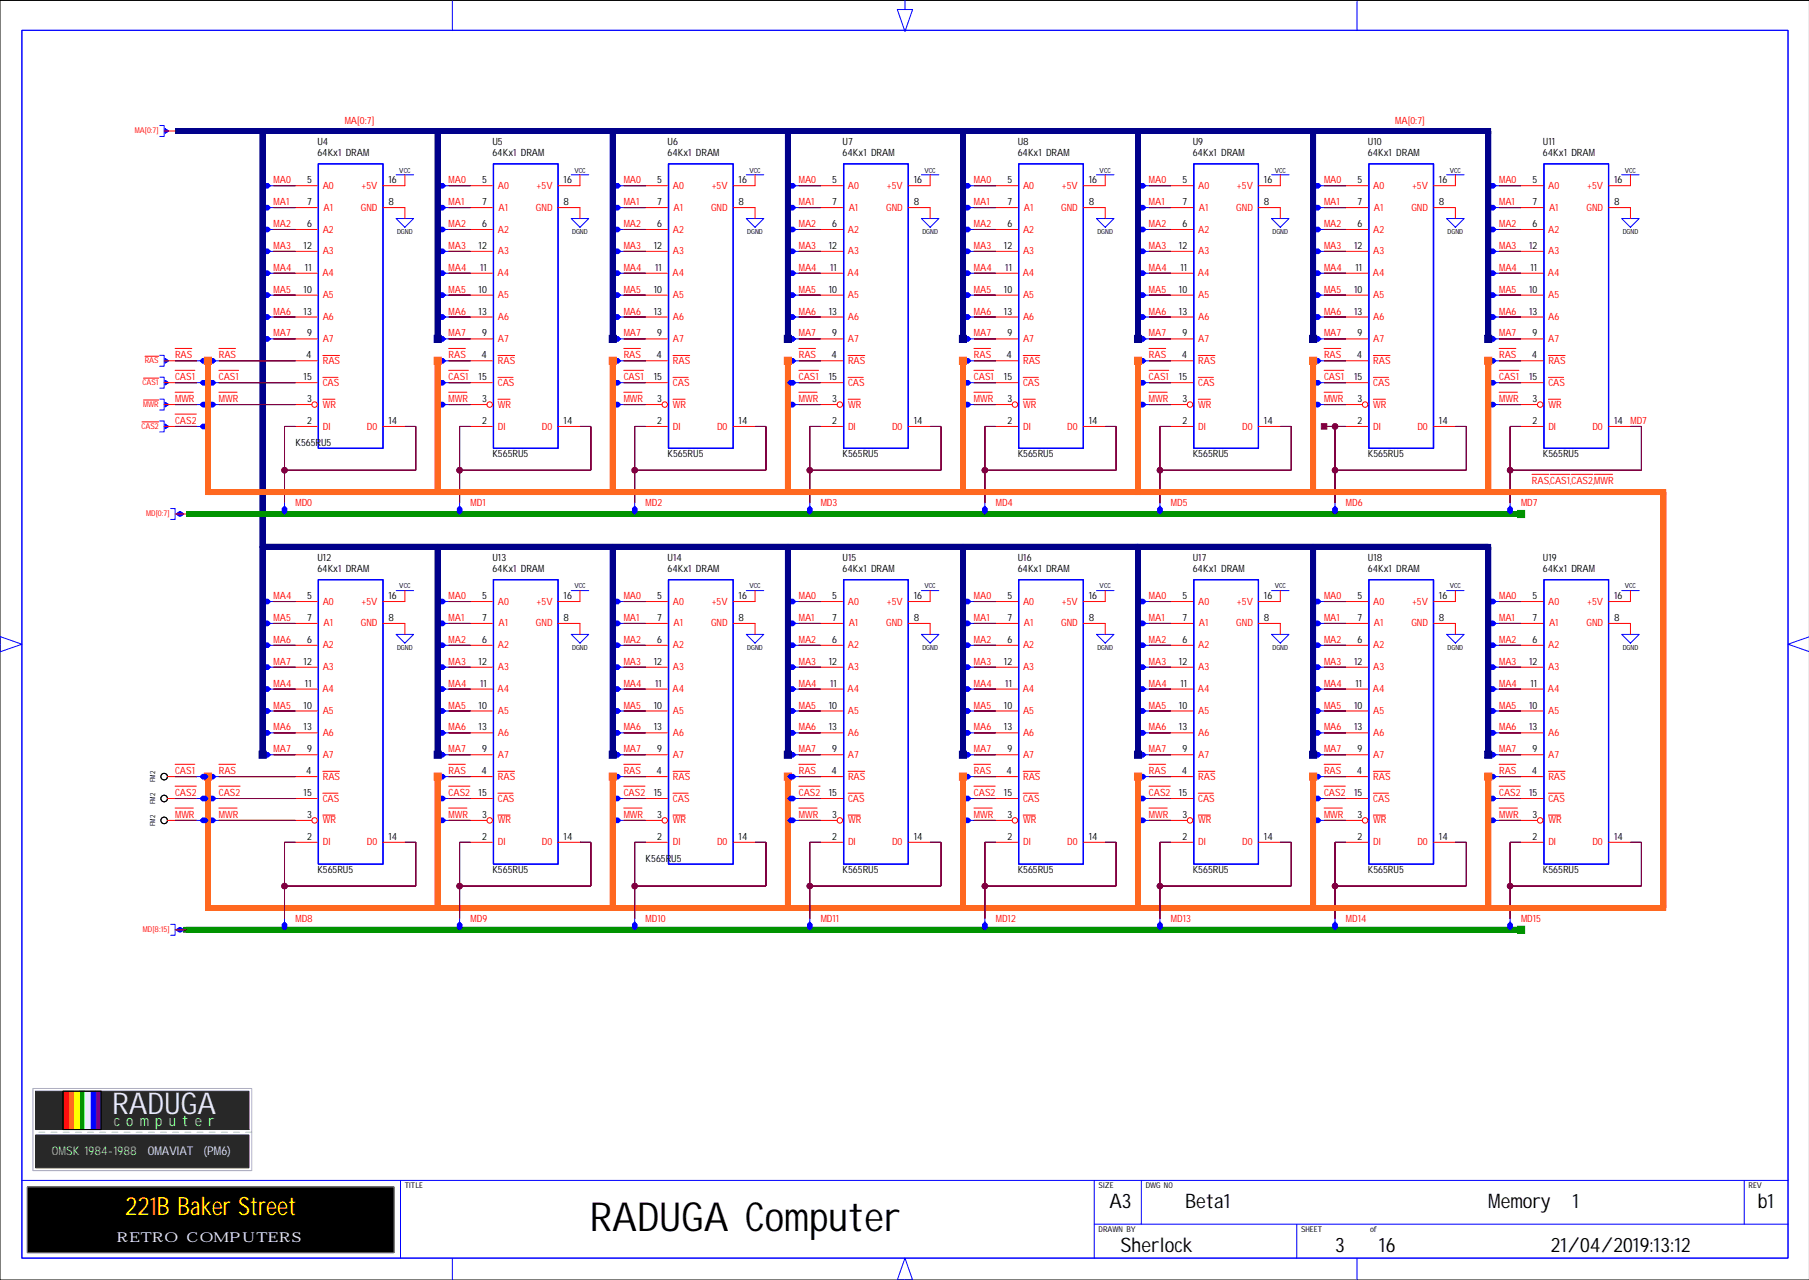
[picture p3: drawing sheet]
<svg xmlns="http://www.w3.org/2000/svg" width="420mm" height="297mm" viewBox="0 0 420 297" stroke-linecap="round" stroke-linejoin="round" font-family="sans-serif">
<defs><g id="words">
<text font-size="9.3" x="136.9" y="285.6">RADUGA Computer</text>
<text font-size="7" fill="#e6e6fa" x="26" y="258.5">RADUGA</text>
<text font-size="5.9" fill="#ffd700" x="29" y="282">221B Baker Street</text>
<g font-size="4.6">
<text x="257.5" y="280.4">A3</text>
<text x="275" y="280.4">Beta1</text>
<text x="345.4" y="280.4">Memory</text>
<text x="364.9" y="280.4">1</text>
<text x="407.9" y="280.4">b1</text>
<text x="260" y="290.6">Sherlock</text>
<text x="309.8" y="290.6">3</text>
<text x="320" y="290.6">16</text>
<text x="359.9" y="290.5">21/04/2019:13:12</text>
</g>
<text font-size="3.5" fill="#98fb98" x="26.4" y="261.3">c o m p u t e r</text>
<text font-size="3.2" fill="#e6e6fa" x="27.1" y="288.2">RETRO COMPUTERS</text>
<text font-size="2.8" fill="#98fb98" x="12" y="268">OMSK 1984-1988</text>
<g font-size="2.8" fill="#e6e6fa">
<text x="34.3" y="268">OMAVIAT</text>
<text x="47.2" y="268">(PM6)</text>
</g>
<g font-size="2.3" fill="#f00">
<text x="80" y="28.8">MA[0:7]</text>
<text x="323.8" y="28.8">MA[0:7]</text>
<text x="63.5" y="42.5">MA0</text>
<text x="63.5" y="47.6">MA1</text>
<text x="74.9" y="43.8">A0</text>
<text x="83.9" y="43.8">+5V</text>
<text x="104.1" y="42.5">MA0</text>
<text x="104.1" y="47.6">MA1</text>
<text x="115.5" y="43.8">A0</text>
<text x="124.5" y="43.8">+5V</text>
<text x="144.7" y="42.5">MA0</text>
<text x="144.7" y="47.6">MA1</text>
<text x="156.2" y="43.8">A0</text>
<text x="165.2" y="43.8">+5V</text>
<text x="185.4" y="42.5">MA0</text>
<text x="185.4" y="47.6">MA1</text>
<text x="196.8" y="43.8">A0</text>
<text x="205.8" y="43.8">+5V</text>
<text x="226" y="42.5">MA0</text>
<text x="226" y="47.6">MA1</text>
<text x="237.4" y="43.8">A0</text>
<text x="246.4" y="43.8">+5V</text>
<text x="266.6" y="42.5">MA0</text>
<text x="266.6" y="47.6">MA1</text>
<text x="278" y="43.8">A0</text>
<text x="287.1" y="43.8">+5V</text>
<text x="307.3" y="42.5">MA0</text>
<text x="307.3" y="47.6">MA1</text>
<text x="318.7" y="43.8">A0</text>
<text x="327.7" y="43.8">+5V</text>
<text x="347.9" y="42.5">MA0</text>
<text x="347.9" y="47.6">MA1</text>
<text x="359.3" y="43.8">A0</text>
<text x="368.3" y="43.8">+5V</text>
<text x="63.5" y="52.7">MA2</text>
<text x="74.9" y="54">A2</text>
<text x="75.1" y="48.9">A1</text>
<text x="83.7" y="48.9">GND</text>
<text x="104.1" y="52.7">MA2</text>
<text x="115.5" y="54">A2</text>
<text x="115.7" y="48.9">A1</text>
<text x="124.4" y="48.9">GND</text>
<text x="144.7" y="52.7">MA2</text>
<text x="156.2" y="54">A2</text>
<text x="156.3" y="48.9">A1</text>
<text x="165" y="48.9">GND</text>
<text x="185.4" y="52.7">MA2</text>
<text x="196.8" y="54">A2</text>
<text x="196.9" y="48.9">A1</text>
<text x="205.6" y="48.9">GND</text>
<text x="226" y="52.7">MA2</text>
<text x="237.4" y="54">A2</text>
<text x="237.6" y="48.9">A1</text>
<text x="246.3" y="48.9">GND</text>
<text x="266.6" y="52.7">MA2</text>
<text x="278" y="54">A2</text>
<text x="278.2" y="48.9">A1</text>
<text x="286.9" y="48.9">GND</text>
<text x="307.3" y="52.7">MA2</text>
<text x="318.7" y="54">A2</text>
<text x="318.8" y="48.9">A1</text>
<text x="327.5" y="48.9">GND</text>
<text x="347.9" y="52.7">MA2</text>
<text x="359.3" y="54">A2</text>
<text x="359.5" y="48.9">A1</text>
<text x="368.2" y="48.9">GND</text>
<text x="63.5" y="57.8">MA3</text>
<text x="74.9" y="59">A3</text>
<text x="104.1" y="57.8">MA3</text>
<text x="115.5" y="59">A3</text>
<text x="144.7" y="57.8">MA3</text>
<text x="156.2" y="59">A3</text>
<text x="185.4" y="57.8">MA3</text>
<text x="196.8" y="59">A3</text>
<text x="226" y="57.8">MA3</text>
<text x="237.4" y="59">A3</text>
<text x="266.6" y="57.8">MA3</text>
<text x="278" y="59">A3</text>
<text x="307.3" y="57.8">MA3</text>
<text x="318.7" y="59">A3</text>
<text x="347.9" y="57.8">MA3</text>
<text x="359.3" y="59">A3</text>
<text x="63.5" y="62.8">MA4</text>
<text x="74.8" y="64.1">A4</text>
<text x="104.1" y="62.8">MA4</text>
<text x="115.4" y="64.1">A4</text>
<text x="144.7" y="62.8">MA4</text>
<text x="156.1" y="64.1">A4</text>
<text x="185.4" y="62.8">MA4</text>
<text x="196.7" y="64.1">A4</text>
<text x="226" y="62.8">MA4</text>
<text x="237.3" y="64.1">A4</text>
<text x="266.6" y="62.8">MA4</text>
<text x="278" y="64.1">A4</text>
<text x="307.3" y="62.8">MA4</text>
<text x="318.6" y="64.1">A4</text>
<text x="347.9" y="62.8">MA4</text>
<text x="359.2" y="64.1">A4</text>
<text x="63.5" y="67.9">MA5</text>
<text x="74.9" y="69.2">A5</text>
<text x="104.1" y="67.9">MA5</text>
<text x="115.5" y="69.2">A5</text>
<text x="144.7" y="67.9">MA5</text>
<text x="156.2" y="69.2">A5</text>
<text x="185.4" y="67.9">MA5</text>
<text x="196.8" y="69.2">A5</text>
<text x="226" y="67.9">MA5</text>
<text x="237.4" y="69.2">A5</text>
<text x="266.6" y="67.9">MA5</text>
<text x="278" y="69.2">A5</text>
<text x="307.3" y="67.9">MA5</text>
<text x="318.7" y="69.2">A5</text>
<text x="347.9" y="67.9">MA5</text>
<text x="359.3" y="69.2">A5</text>
<text x="63.5" y="73">MA6</text>
<text x="74.9" y="74.3">A6</text>
<text x="104.1" y="73">MA6</text>
<text x="115.5" y="74.3">A6</text>
<text x="144.7" y="73">MA6</text>
<text x="156.2" y="74.3">A6</text>
<text x="185.4" y="73">MA6</text>
<text x="196.8" y="74.3">A6</text>
<text x="226" y="73">MA6</text>
<text x="237.4" y="74.3">A6</text>
<text x="266.6" y="73">MA6</text>
<text x="278" y="74.3">A6</text>
<text x="307.3" y="73">MA6</text>
<text x="318.7" y="74.3">A6</text>
<text x="347.9" y="73">MA6</text>
<text x="359.3" y="74.3">A6</text>
<text x="40.6" y="83.2">RAS</text>
<text x="50.8" y="83.2">RAS</text>
<text x="63.5" y="78.1">MA7</text>
<text x="74.9" y="79.4">A7</text>
<text x="104.1" y="78.1">MA7</text>
<text x="104.1" y="83.2">RAS</text>
<text x="115.5" y="79.4">A7</text>
<text x="144.7" y="78.1">MA7</text>
<text x="144.7" y="83.2">RAS</text>
<text x="156.2" y="79.4">A7</text>
<text x="185.4" y="78.1">MA7</text>
<text x="185.4" y="83.2">RAS</text>
<text x="196.8" y="79.4">A7</text>
<text x="226" y="78.1">MA7</text>
<text x="226" y="83.2">RAS</text>
<text x="237.4" y="79.4">A7</text>
<text x="266.6" y="78.1">MA7</text>
<text x="266.6" y="83.2">RAS</text>
<text x="278" y="79.4">A7</text>
<text x="307.3" y="78.1">MA7</text>
<text x="307.3" y="83.2">RAS</text>
<text x="318.7" y="79.4">A7</text>
<text x="347.9" y="78.1">MA7</text>
<text x="347.9" y="83.2">RAS</text>
<text x="359.3" y="79.4">A7</text>
<text x="40.6" y="88.2">CAS1</text>
<text x="50.8" y="88.2">CAS1</text>
<text x="74.9" y="84.4">RAS</text>
<text x="74.9" y="89.5">CAS</text>
<text x="104.1" y="88.2">CAS1</text>
<text x="115.5" y="84.4">RAS</text>
<text x="115.5" y="89.5">CAS</text>
<text x="144.7" y="88.2">CAS1</text>
<text x="156.2" y="84.4">RAS</text>
<text x="156.2" y="89.5">CAS</text>
<text x="185.4" y="88.2">CAS1</text>
<text x="196.8" y="84.4">RAS</text>
<text x="196.8" y="89.5">CAS</text>
<text x="226" y="88.2">CAS1</text>
<text x="237.4" y="84.4">RAS</text>
<text x="237.4" y="89.5">CAS</text>
<text x="266.6" y="88.2">CAS1</text>
<text x="278.1" y="84.4">RAS</text>
<text x="278.1" y="89.5">CAS</text>
<text x="307.3" y="88.2">CAS1</text>
<text x="318.7" y="84.4">RAS</text>
<text x="318.7" y="89.5">CAS</text>
<text x="347.9" y="88.2">CAS1</text>
<text x="359.3" y="84.4">RAS</text>
<text x="359.3" y="89.5">CAS</text>
<text x="40.6" y="93.3">MWR</text>
<text x="50.8" y="93.3">MWR</text>
<text x="74.9" y="94.6">WR</text>
<text x="104.1" y="93.3">MWR</text>
<text x="115.5" y="94.6">WR</text>
<text x="144.7" y="93.3">MWR</text>
<text x="156.2" y="94.6">WR</text>
<text x="185.4" y="93.3">MWR</text>
<text x="196.8" y="94.6">WR</text>
<text x="226" y="93.3">MWR</text>
<text x="237.4" y="94.6">WR</text>
<text x="266.6" y="93.3">MWR</text>
<text x="278.1" y="94.6">WR</text>
<text x="307.3" y="93.3">MWR</text>
<text x="318.7" y="94.6">WR</text>
<text x="347.9" y="93.3">MWR</text>
<text x="359.3" y="94.6">WR</text>
<text x="40.6" y="98.4">CAS2</text>
<text x="74.9" y="99.7">DI</text>
<text x="85.1" y="99.7">D0</text>
<text x="115.5" y="99.7">DI</text>
<text x="125.8" y="99.7">D0</text>
<text x="156.2" y="99.7">DI</text>
<text x="166.4" y="99.7">D0</text>
<text x="196.8" y="99.7">DI</text>
<text x="207" y="99.7">D0</text>
<text x="237.4" y="99.7">DI</text>
<text x="247.7" y="99.7">D0</text>
<text x="278.1" y="99.7">DI</text>
<text x="288.3" y="99.7">D0</text>
<text x="318.7" y="99.7">DI</text>
<text x="328.9" y="99.7">D0</text>
<text x="359.3" y="99.7">DI</text>
<text x="369.5" y="99.7">D0</text>
<text x="378.4" y="98.4">MD7</text>
<text x="355.5" y="112.4">RAS,CAS1,CAS2,MWR</text>
<text x="68.6" y="117.4">MD0</text>
<text x="109.2" y="117.4">MD1</text>
<text x="149.8" y="117.4">MD2</text>
<text x="190.5" y="117.4">MD3</text>
<text x="231.1" y="117.4">MD4</text>
<text x="271.7" y="117.4">MD5</text>
<text x="312.3" y="117.4">MD6</text>
<text x="353" y="117.4">MD7</text>
<text x="63.5" y="139">MA4</text>
<text x="74.9" y="140.3">A0</text>
<text x="83.9" y="140.3">+5V</text>
<text x="104.1" y="139">MA0</text>
<text x="115.5" y="140.3">A0</text>
<text x="124.5" y="140.3">+5V</text>
<text x="144.7" y="139">MA0</text>
<text x="156.2" y="140.3">A0</text>
<text x="165.2" y="140.3">+5V</text>
<text x="185.4" y="139">MA0</text>
<text x="196.8" y="140.3">A0</text>
<text x="205.8" y="140.3">+5V</text>
<text x="226" y="139">MA0</text>
<text x="237.4" y="140.3">A0</text>
<text x="246.4" y="140.3">+5V</text>
<text x="266.6" y="139">MA0</text>
<text x="278" y="140.3">A0</text>
<text x="287.1" y="140.3">+5V</text>
<text x="307.3" y="139">MA0</text>
<text x="318.7" y="140.3">A0</text>
<text x="327.7" y="140.3">+5V</text>
<text x="347.9" y="139">MA0</text>
<text x="359.3" y="140.3">A0</text>
<text x="368.3" y="140.3">+5V</text>
<text x="63.5" y="144.1">MA5</text>
<text x="63.5" y="149.2">MA6</text>
<text x="75.1" y="145.4">A1</text>
<text x="83.7" y="145.4">GND</text>
<text x="104.1" y="144.1">MA1</text>
<text x="104.1" y="149.2">MA2</text>
<text x="115.7" y="145.4">A1</text>
<text x="124.4" y="145.4">GND</text>
<text x="144.7" y="144.1">MA1</text>
<text x="144.7" y="149.2">MA2</text>
<text x="156.3" y="145.4">A1</text>
<text x="165" y="145.4">GND</text>
<text x="185.4" y="144.1">MA1</text>
<text x="185.4" y="149.2">MA2</text>
<text x="196.9" y="145.4">A1</text>
<text x="205.6" y="145.4">GND</text>
<text x="226" y="144.1">MA1</text>
<text x="226" y="149.2">MA2</text>
<text x="237.6" y="145.4">A1</text>
<text x="246.3" y="145.4">GND</text>
<text x="266.6" y="144.1">MA1</text>
<text x="266.6" y="149.2">MA2</text>
<text x="278.2" y="145.4">A1</text>
<text x="286.9" y="145.4">GND</text>
<text x="307.3" y="144.1">MA1</text>
<text x="307.3" y="149.2">MA2</text>
<text x="318.8" y="145.4">A1</text>
<text x="327.5" y="145.4">GND</text>
<text x="347.9" y="144.1">MA1</text>
<text x="347.9" y="149.2">MA2</text>
<text x="359.5" y="145.4">A1</text>
<text x="368.2" y="145.4">GND</text>
<text x="63.5" y="154.3">MA7</text>
<text x="74.9" y="150.5">A2</text>
<text x="74.9" y="155.5">A3</text>
<text x="104.1" y="154.3">MA3</text>
<text x="115.5" y="150.5">A2</text>
<text x="115.5" y="155.5">A3</text>
<text x="144.7" y="154.3">MA3</text>
<text x="156.2" y="150.5">A2</text>
<text x="156.2" y="155.5">A3</text>
<text x="185.4" y="154.3">MA3</text>
<text x="196.8" y="150.5">A2</text>
<text x="196.8" y="155.5">A3</text>
<text x="226" y="154.3">MA3</text>
<text x="237.4" y="150.5">A2</text>
<text x="237.4" y="155.5">A3</text>
<text x="266.6" y="154.3">MA3</text>
<text x="278" y="150.5">A2</text>
<text x="278" y="155.5">A3</text>
<text x="307.3" y="154.3">MA3</text>
<text x="318.7" y="150.5">A2</text>
<text x="318.7" y="155.5">A3</text>
<text x="347.9" y="154.3">MA3</text>
<text x="359.3" y="150.5">A2</text>
<text x="359.3" y="155.5">A3</text>
<text x="63.5" y="159.3">MA4</text>
<text x="74.8" y="160.6">A4</text>
<text x="104.1" y="159.3">MA4</text>
<text x="115.4" y="160.6">A4</text>
<text x="144.7" y="159.3">MA4</text>
<text x="156.1" y="160.6">A4</text>
<text x="185.4" y="159.3">MA4</text>
<text x="196.7" y="160.6">A4</text>
<text x="226" y="159.3">MA4</text>
<text x="237.3" y="160.6">A4</text>
<text x="266.6" y="159.3">MA4</text>
<text x="278" y="160.6">A4</text>
<text x="307.3" y="159.3">MA4</text>
<text x="318.6" y="160.6">A4</text>
<text x="347.9" y="159.3">MA4</text>
<text x="359.2" y="160.6">A4</text>
<text x="63.5" y="164.4">MA5</text>
<text x="74.9" y="165.7">A5</text>
<text x="104.1" y="164.4">MA5</text>
<text x="115.5" y="165.7">A5</text>
<text x="144.7" y="164.4">MA5</text>
<text x="156.2" y="165.7">A5</text>
<text x="185.4" y="164.4">MA5</text>
<text x="196.8" y="165.7">A5</text>
<text x="226" y="164.4">MA5</text>
<text x="237.4" y="165.7">A5</text>
<text x="266.6" y="164.4">MA5</text>
<text x="278" y="165.7">A5</text>
<text x="307.3" y="164.4">MA5</text>
<text x="318.7" y="165.7">A5</text>
<text x="347.9" y="164.4">MA5</text>
<text x="359.3" y="165.7">A5</text>
<text x="63.5" y="169.5">MA6</text>
<text x="74.9" y="170.8">A6</text>
<text x="104.1" y="169.5">MA6</text>
<text x="115.5" y="170.8">A6</text>
<text x="144.7" y="169.5">MA6</text>
<text x="156.2" y="170.8">A6</text>
<text x="185.4" y="169.5">MA6</text>
<text x="196.8" y="170.8">A6</text>
<text x="226" y="169.5">MA6</text>
<text x="237.4" y="170.8">A6</text>
<text x="266.6" y="169.5">MA6</text>
<text x="278" y="170.8">A6</text>
<text x="307.3" y="169.5">MA6</text>
<text x="318.7" y="170.8">A6</text>
<text x="347.9" y="169.5">MA6</text>
<text x="359.3" y="170.8">A6</text>
<text x="40.6" y="179.7">CAS1</text>
<text x="50.8" y="179.7">RAS</text>
<text x="63.5" y="174.6">MA7</text>
<text x="74.9" y="175.9">A7</text>
<text x="104.1" y="174.6">MA7</text>
<text x="104.1" y="179.7">RAS</text>
<text x="115.5" y="175.9">A7</text>
<text x="144.7" y="174.6">MA7</text>
<text x="144.7" y="179.7">RAS</text>
<text x="156.2" y="175.9">A7</text>
<text x="185.4" y="174.6">MA7</text>
<text x="185.4" y="179.7">RAS</text>
<text x="196.8" y="175.9">A7</text>
<text x="226" y="174.6">MA7</text>
<text x="226" y="179.7">RAS</text>
<text x="237.4" y="175.9">A7</text>
<text x="266.6" y="174.6">MA7</text>
<text x="266.6" y="179.7">RAS</text>
<text x="278" y="175.9">A7</text>
<text x="307.3" y="174.6">MA7</text>
<text x="307.3" y="179.7">RAS</text>
<text x="318.7" y="175.9">A7</text>
<text x="347.9" y="174.6">MA7</text>
<text x="347.9" y="179.7">RAS</text>
<text x="359.3" y="175.9">A7</text>
<text x="40.6" y="184.7">CAS2</text>
<text x="50.8" y="184.7">CAS2</text>
<text x="74.9" y="180.9">RAS</text>
<text x="104.1" y="184.7">CAS2</text>
<text x="115.5" y="180.9">RAS</text>
<text x="144.7" y="184.7">CAS2</text>
<text x="156.2" y="180.9">RAS</text>
<text x="185.4" y="184.7">CAS2</text>
<text x="196.8" y="180.9">RAS</text>
<text x="226" y="184.7">CAS2</text>
<text x="237.4" y="180.9">RAS</text>
<text x="266.6" y="184.7">CAS2</text>
<text x="278.1" y="180.9">RAS</text>
<text x="307.3" y="184.7">CAS2</text>
<text x="318.7" y="180.9">RAS</text>
<text x="347.9" y="184.7">CAS2</text>
<text x="359.3" y="180.9">RAS</text>
<text x="40.6" y="189.8">MWR</text>
<text x="50.8" y="189.8">MWR</text>
<text x="74.9" y="191.1">WR</text>
<text x="74.9" y="186">CAS</text>
<text x="104.1" y="189.8">MWR</text>
<text x="115.5" y="191.1">WR</text>
<text x="115.5" y="186">CAS</text>
<text x="144.7" y="189.8">MWR</text>
<text x="156.2" y="191.1">WR</text>
<text x="156.2" y="186">CAS</text>
<text x="185.4" y="189.8">MWR</text>
<text x="196.8" y="191.1">WR</text>
<text x="196.8" y="186">CAS</text>
<text x="226" y="189.8">MWR</text>
<text x="237.4" y="191.1">WR</text>
<text x="237.4" y="186">CAS</text>
<text x="266.6" y="189.8">MWR</text>
<text x="278.1" y="191.1">WR</text>
<text x="278.1" y="186">CAS</text>
<text x="307.3" y="189.8">MWR</text>
<text x="318.7" y="191.1">WR</text>
<text x="318.7" y="186">CAS</text>
<text x="347.9" y="189.8">MWR</text>
<text x="359.3" y="191.1">WR</text>
<text x="359.3" y="186">CAS</text>
<text x="74.9" y="196.2">DI</text>
<text x="85.1" y="196.2">D0</text>
<text x="115.5" y="196.2">DI</text>
<text x="125.8" y="196.2">D0</text>
<text x="156.2" y="196.2">DI</text>
<text x="166.4" y="196.2">D0</text>
<text x="196.8" y="196.2">DI</text>
<text x="207" y="196.2">D0</text>
<text x="237.4" y="196.2">DI</text>
<text x="247.7" y="196.2">D0</text>
<text x="278.1" y="196.2">DI</text>
<text x="288.3" y="196.2">D0</text>
<text x="318.7" y="196.2">DI</text>
<text x="328.9" y="196.2">D0</text>
<text x="359.3" y="196.2">DI</text>
<text x="369.5" y="196.2">D0</text>
<text x="68.6" y="213.9">MD8</text>
<text x="109.2" y="213.9">MD9</text>
<text x="149.8" y="213.9">MD10</text>
<text x="190.5" y="213.9">MD11</text>
<text x="231.1" y="213.9">MD12</text>
<text x="271.7" y="213.9">MD13</text>
<text x="312.3" y="213.9">MD14</text>
<text x="353" y="213.9">MD15</text>
</g>
<g font-size="2.3">
<text x="73.6" y="33.6">U4</text>
<text x="114.3" y="33.6">U5</text>
<text x="154.9" y="33.6">U6</text>
<text x="195.5" y="33.6">U7</text>
<text x="236.2" y="33.6">U8</text>
<text x="276.8" y="33.6">U9</text>
<text x="317.4" y="33.6">U10</text>
<text x="358.1" y="33.6">U11</text>
<text x="73.6" y="36.2">64Kx1 DRAM</text>
<text x="114.3" y="36.2">64Kx1 DRAM</text>
<text x="154.9" y="36.2">64Kx1 DRAM</text>
<text x="195.5" y="36.2">64Kx1 DRAM</text>
<text x="236.2" y="36.2">64Kx1 DRAM</text>
<text x="276.8" y="36.2">64Kx1 DRAM</text>
<text x="317.4" y="36.2">64Kx1 DRAM</text>
<text x="358.1" y="36.2">64Kx1 DRAM</text>
<text x="71.2" y="42.5">5</text>
<text x="71.2" y="47.6">7</text>
<text x="90.1" y="47.6">8</text>
<text x="90.1" y="42.5">16</text>
<text x="111.9" y="42.5">5</text>
<text x="111.9" y="47.6">7</text>
<text x="130.8" y="47.6">8</text>
<text x="130.8" y="42.5">16</text>
<text x="152.5" y="42.5">5</text>
<text x="152.5" y="47.6">7</text>
<text x="171.4" y="47.6">8</text>
<text x="171.4" y="42.5">16</text>
<text x="193.1" y="42.5">5</text>
<text x="193.1" y="47.6">7</text>
<text x="212" y="47.6">8</text>
<text x="212" y="42.5">16</text>
<text x="233.8" y="42.5">5</text>
<text x="233.8" y="47.6">7</text>
<text x="252.7" y="47.6">8</text>
<text x="252.7" y="42.5">16</text>
<text x="274.4" y="42.5">5</text>
<text x="274.4" y="47.6">7</text>
<text x="293.3" y="47.6">8</text>
<text x="293.3" y="42.5">16</text>
<text x="315" y="42.5">5</text>
<text x="315" y="47.6">7</text>
<text x="333.9" y="47.6">8</text>
<text x="333.9" y="42.5">16</text>
<text x="355.7" y="42.5">5</text>
<text x="355.7" y="47.6">7</text>
<text x="374.6" y="47.6">8</text>
<text x="374.6" y="42.5">16</text>
<text x="71.2" y="52.7">6</text>
<text x="111.9" y="52.7">6</text>
<text x="152.5" y="52.7">6</text>
<text x="193.1" y="52.7">6</text>
<text x="233.8" y="52.7">6</text>
<text x="274.4" y="52.7">6</text>
<text x="315" y="52.7">6</text>
<text x="355.7" y="52.7">6</text>
<text x="70.4" y="57.8">12</text>
<text x="111.1" y="57.8">12</text>
<text x="151.7" y="57.8">12</text>
<text x="192.3" y="57.8">12</text>
<text x="233" y="57.8">12</text>
<text x="273.6" y="57.8">12</text>
<text x="314.2" y="57.8">12</text>
<text x="354.9" y="57.8">12</text>
<text x="70.8" y="62.8">11</text>
<text x="111.4" y="62.8">11</text>
<text x="152" y="62.8">11</text>
<text x="192.7" y="62.8">11</text>
<text x="233.3" y="62.8">11</text>
<text x="273.9" y="62.8">11</text>
<text x="314.6" y="62.8">11</text>
<text x="355.2" y="62.8">11</text>
<text x="70.4" y="67.9">10</text>
<text x="111.1" y="67.9">10</text>
<text x="151.7" y="67.9">10</text>
<text x="192.3" y="67.9">10</text>
<text x="233" y="67.9">10</text>
<text x="273.6" y="67.9">10</text>
<text x="314.2" y="67.9">10</text>
<text x="354.9" y="67.9">10</text>
<text x="70.4" y="73">13</text>
<text x="111.1" y="73">13</text>
<text x="151.7" y="73">13</text>
<text x="192.3" y="73">13</text>
<text x="233" y="73">13</text>
<text x="273.6" y="73">13</text>
<text x="314.2" y="73">13</text>
<text x="354.9" y="73">13</text>
<text x="71.1" y="83.2">4</text>
<text x="71.2" y="78.1">9</text>
<text x="111.7" y="83.2">4</text>
<text x="111.9" y="78.1">9</text>
<text x="152.3" y="83.2">4</text>
<text x="152.5" y="78.1">9</text>
<text x="193" y="83.2">4</text>
<text x="193.1" y="78.1">9</text>
<text x="233.6" y="83.2">4</text>
<text x="233.8" y="78.1">9</text>
<text x="274.2" y="83.2">4</text>
<text x="274.4" y="78.1">9</text>
<text x="314.9" y="83.2">4</text>
<text x="315" y="78.1">9</text>
<text x="355.5" y="83.2">4</text>
<text x="355.7" y="78.1">9</text>
<text x="70.4" y="88.2">15</text>
<text x="111.1" y="88.2">15</text>
<text x="151.7" y="88.2">15</text>
<text x="192.3" y="88.2">15</text>
<text x="233" y="88.2">15</text>
<text x="273.6" y="88.2">15</text>
<text x="314.2" y="88.2">15</text>
<text x="354.9" y="88.2">15</text>
<text x="71.2" y="93.3">3</text>
<text x="111.9" y="93.3">3</text>
<text x="152.5" y="93.3">3</text>
<text x="193.1" y="93.3">3</text>
<text x="233.8" y="93.3">3</text>
<text x="274.4" y="93.3">3</text>
<text x="315" y="93.3">3</text>
<text x="355.7" y="93.3">3</text>
<text x="71.2" y="98.4">2</text>
<text x="90.1" y="98.4">14</text>
<text x="111.9" y="98.4">2</text>
<text x="130.8" y="98.4">14</text>
<text x="152.5" y="98.4">2</text>
<text x="171.4" y="98.4">14</text>
<text x="193.1" y="98.4">2</text>
<text x="212" y="98.4">14</text>
<text x="233.8" y="98.4">2</text>
<text x="252.7" y="98.4">14</text>
<text x="274.4" y="98.4">2</text>
<text x="293.3" y="98.4">14</text>
<text x="315" y="98.4">2</text>
<text x="333.9" y="98.4">14</text>
<text x="355.7" y="98.4">2</text>
<text x="374.6" y="98.4">14</text>
<text x="68.6" y="103.5">K565RU5</text>
<text x="114.3" y="106">K565RU5</text>
<text x="154.9" y="106">K565RU5</text>
<text x="195.5" y="106">K565RU5</text>
<text x="236.2" y="106">K565RU5</text>
<text x="276.8" y="106">K565RU5</text>
<text x="317.4" y="106">K565RU5</text>
<text x="358.1" y="106">K565RU5</text>
<text x="73.6" y="130.1">U12</text>
<text x="114.3" y="130.1">U13</text>
<text x="154.9" y="130.1">U14</text>
<text x="195.5" y="130.1">U15</text>
<text x="236.2" y="130.1">U16</text>
<text x="276.8" y="130.1">U17</text>
<text x="317.4" y="130.1">U18</text>
<text x="358.1" y="130.1">U19</text>
<text x="73.6" y="132.7">64Kx1 DRAM</text>
<text x="114.3" y="132.7">64Kx1 DRAM</text>
<text x="154.9" y="132.7">64Kx1 DRAM</text>
<text x="195.5" y="132.7">64Kx1 DRAM</text>
<text x="236.2" y="132.7">64Kx1 DRAM</text>
<text x="276.8" y="132.7">64Kx1 DRAM</text>
<text x="317.4" y="132.7">64Kx1 DRAM</text>
<text x="358.1" y="132.7">64Kx1 DRAM</text>
<text x="71.2" y="139">5</text>
<text x="90.1" y="139">16</text>
<text x="111.9" y="139">5</text>
<text x="130.8" y="139">16</text>
<text x="152.5" y="139">5</text>
<text x="171.4" y="139">16</text>
<text x="193.1" y="139">5</text>
<text x="212" y="139">16</text>
<text x="233.8" y="139">5</text>
<text x="252.7" y="139">16</text>
<text x="274.4" y="139">5</text>
<text x="293.3" y="139">16</text>
<text x="315" y="139">5</text>
<text x="333.9" y="139">16</text>
<text x="355.7" y="139">5</text>
<text x="374.6" y="139">16</text>
<text x="71.2" y="144.1">7</text>
<text x="71.2" y="149.2">6</text>
<text x="90.1" y="144.1">8</text>
<text x="111.9" y="144.1">7</text>
<text x="111.9" y="149.2">6</text>
<text x="130.8" y="144.1">8</text>
<text x="152.5" y="144.1">7</text>
<text x="152.5" y="149.2">6</text>
<text x="171.4" y="144.1">8</text>
<text x="193.1" y="144.1">7</text>
<text x="193.1" y="149.2">6</text>
<text x="212" y="144.1">8</text>
<text x="233.8" y="144.1">7</text>
<text x="233.8" y="149.2">6</text>
<text x="252.7" y="144.1">8</text>
<text x="274.4" y="144.1">7</text>
<text x="274.4" y="149.2">6</text>
<text x="293.3" y="144.1">8</text>
<text x="315" y="144.1">7</text>
<text x="315" y="149.2">6</text>
<text x="333.9" y="144.1">8</text>
<text x="355.7" y="144.1">7</text>
<text x="355.7" y="149.2">6</text>
<text x="374.6" y="144.1">8</text>
<text x="70.4" y="154.3">12</text>
<text x="111.1" y="154.3">12</text>
<text x="151.7" y="154.3">12</text>
<text x="192.3" y="154.3">12</text>
<text x="233" y="154.3">12</text>
<text x="273.6" y="154.3">12</text>
<text x="314.2" y="154.3">12</text>
<text x="354.9" y="154.3">12</text>
<text x="70.8" y="159.3">11</text>
<text x="111.4" y="159.3">11</text>
<text x="152" y="159.3">11</text>
<text x="192.7" y="159.3">11</text>
<text x="233.3" y="159.3">11</text>
<text x="273.9" y="159.3">11</text>
<text x="314.6" y="159.3">11</text>
<text x="355.2" y="159.3">11</text>
<text x="70.4" y="164.4">10</text>
<text x="111.1" y="164.4">10</text>
<text x="151.7" y="164.4">10</text>
<text x="192.3" y="164.4">10</text>
<text x="233" y="164.4">10</text>
<text x="273.6" y="164.4">10</text>
<text x="314.2" y="164.4">10</text>
<text x="354.9" y="164.4">10</text>
<text x="70.4" y="169.5">13</text>
<text x="111.1" y="169.5">13</text>
<text x="151.7" y="169.5">13</text>
<text x="192.3" y="169.5">13</text>
<text x="233" y="169.5">13</text>
<text x="273.6" y="169.5">13</text>
<text x="314.2" y="169.5">13</text>
<text x="354.9" y="169.5">13</text>
<text x="71.1" y="179.7">4</text>
<text x="71.2" y="174.6">9</text>
<text x="111.7" y="179.7">4</text>
<text x="111.9" y="174.6">9</text>
<text x="152.3" y="179.7">4</text>
<text x="152.5" y="174.6">9</text>
<text x="193" y="179.7">4</text>
<text x="193.1" y="174.6">9</text>
<text x="233.6" y="179.7">4</text>
<text x="233.8" y="174.6">9</text>
<text x="274.2" y="179.7">4</text>
<text x="274.4" y="174.6">9</text>
<text x="314.9" y="179.7">4</text>
<text x="315" y="174.6">9</text>
<text x="355.5" y="179.7">4</text>
<text x="355.7" y="174.6">9</text>
<text x="70.4" y="184.7">15</text>
<text x="111.1" y="184.7">15</text>
<text x="151.7" y="184.7">15</text>
<text x="192.3" y="184.7">15</text>
<text x="233" y="184.7">15</text>
<text x="273.6" y="184.7">15</text>
<text x="314.2" y="184.7">15</text>
<text x="354.9" y="184.7">15</text>
<text x="71.2" y="189.8">3</text>
<text x="111.9" y="189.8">3</text>
<text x="152.5" y="189.8">3</text>
<text x="193.1" y="189.8">3</text>
<text x="233.8" y="189.8">3</text>
<text x="274.4" y="189.8">3</text>
<text x="315" y="189.8">3</text>
<text x="355.7" y="189.8">3</text>
<text x="71.2" y="194.9">2</text>
<text x="90.1" y="194.9">14</text>
<text x="111.9" y="194.9">2</text>
<text x="130.8" y="194.9">14</text>
<text x="152.5" y="194.9">2</text>
<text x="171.4" y="194.9">14</text>
<text x="193.1" y="194.9">2</text>
<text x="212" y="194.9">14</text>
<text x="233.8" y="194.9">2</text>
<text x="252.7" y="194.9">14</text>
<text x="274.4" y="194.9">2</text>
<text x="293.3" y="194.9">14</text>
<text x="315" y="194.9">2</text>
<text x="333.9" y="194.9">14</text>
<text x="355.7" y="194.9">2</text>
<text x="374.6" y="194.9">14</text>
<text x="73.6" y="202.5">K565RU5</text>
<text x="114.3" y="202.5">K565RU5</text>
<text x="149.8" y="200">K565RU5</text>
<text x="195.5" y="202.5">K565RU5</text>
<text x="236.2" y="202.5">K565RU5</text>
<text x="276.8" y="202.5">K565RU5</text>
<text x="317.4" y="202.5">K565RU5</text>
<text x="358.1" y="202.5">K565RU5</text>
</g>
<g font-size="1.9" fill="#f00">
<text x="31.3" y="31">MA[0:7]</text>
<text x="33.1" y="89.4">CAS1</text>
<text x="33.6" y="84.3">RAS</text>
<text x="33.2" y="94.5">MWR</text>
<text x="32.8" y="99.5">CAS2</text>
<text x="34" y="119.8">MD[0:7]</text>
<text x="33.2" y="216.3">MD[8:15]</text>
</g>
<g font-size="1.9">
<text x="94" y="275.6">TITLE</text>
<text x="255" y="275.6">SIZE</text>
<text x="265.9" y="275.6">DWG NO</text>
<text x="405.8" y="275.6">REV</text>
<text x="255" y="285.8">DRAWN BY</text>
<text x="301.9" y="285.8">SHEET</text>
<text x="317.9" y="285.8">of</text>
</g>
<g font-size="1.6">
<text x="92.7" y="40">VCC</text>
<text x="133.3" y="40">VCC</text>
<text x="173.9" y="40">VCC</text>
<text x="214.6" y="40">VCC</text>
<text x="255.2" y="40">VCC</text>
<text x="295.8" y="40">VCC</text>
<text x="336.4" y="40">VCC</text>
<text x="377.1" y="40">VCC</text>
<text x="92.2" y="54.3">DGND</text>
<text x="132.8" y="54.3">DGND</text>
<text x="173.4" y="54.3">DGND</text>
<text x="214" y="54.3">DGND</text>
<text x="254.7" y="54.3">DGND</text>
<text x="295.3" y="54.3">DGND</text>
<text x="335.9" y="54.3">DGND</text>
<text x="376.6" y="54.3">DGND</text>
<text x="92.7" y="136.5">VCC</text>
<text x="133.3" y="136.5">VCC</text>
<text x="173.9" y="136.5">VCC</text>
<text x="214.6" y="136.5">VCC</text>
<text x="255.2" y="136.5">VCC</text>
<text x="295.8" y="136.5">VCC</text>
<text x="336.4" y="136.5">VCC</text>
<text x="377.1" y="136.5">VCC</text>
<text x="92.2" y="150.8">DGND</text>
<text x="132.8" y="150.8">DGND</text>
<text x="173.4" y="150.8">DGND</text>
<text x="214" y="150.8">DGND</text>
<text x="254.7" y="150.8">DGND</text>
<text x="295.3" y="150.8">DGND</text>
<text x="335.9" y="150.8">DGND</text>
<text x="376.6" y="150.8">DGND</text>
<text x="36" y="181.5" transform="rotate(-90 36 181.5)">FM2</text>
<text x="36" y="191.7" transform="rotate(-90 36 191.7)">FM2</text>
<text x="36" y="186.6" transform="rotate(-90 36 186.6)">FM2</text>
</g>
</g></defs>
<g fill="none" stroke="#000" stroke-width=".23">
<path d="M419.9 .1h-419.9v296.9h419.9M14.6 253.2h8.9v8.9h-8.9z"/>
<circle cx="38.1" cy="190.4" r=".76"/>
<circle cx="38.1" cy="185.3" r=".76"/>
<circle cx="38.1" cy="180.2" r=".76"/>
</g>
<g fill="none" stroke="#00f" stroke-width=".3">
<path d="M73.9 38h15v66h-15zM114.5 38h15v66h-15zM155.1 38h15v66h-15zM195.8 38h15v66h-15zM236.4 38h15v66h-15zM277 38h15v66h-15zM317.7 38h15v66h-15zM358.3 38h15v66h-15zM73.9 134.5h15v66h-15zM114.5 134.5h15v66h-15zM155.1 134.5h15v66h-15zM195.8 134.5h15v66h-15z"/>
<path d="M236.4 134.5h15v66h-15zM277 134.5h15v66h-15zM317.7 134.5h15v66h-15zM358.3 134.5h15v66h-15z"/>
</g>
<g fill="none" stroke="#f00" stroke-width=".23">
<path d="M38.1 30.4h2.5M63.5 43.1h.1M63.5 48.2h.1M63.5 53.3h.1M63.5 58.3h.1M68.6 43.1h5M68.6 48.2h5M68.6 53.3h5M68.6 58.3h5M88.9 48.2h5.1v2.5M94 40.6v2.5h-5.1M104.1 58.3h.1"/>
<path d="M104.1 53.3h.1M104.1 48.2h.1M104.1 43.1h.1M109.2 43.1h5.1M109.2 48.2h5.1M109.2 53.3h5.1M109.2 58.3h5.1M129.5 48.2h5.1v2.5M134.6 40.6v2.5h-5.1M144.7 43.1h.1M144.7 48.2h.1M144.7 53.3h.1"/>
<path d="M144.7 58.3h.1M149.8 43.1h5.1M149.8 48.2h5.1M149.8 53.3h5.1M149.8 58.3h5.1M170.1 48.2h5.1v2.5M175.2 40.6v2.5h-5.1M185.4 58.3h.1M185.4 53.3h.1M185.4 48.2h.1M185.4 43.1h.1M190.5 43.1h5"/>
<path d="M190.5 48.2h5M190.5 53.3h5M190.5 58.3h5M210.8 48.2h5.1v2.5M215.9 40.6v2.5h-5.1M226 43.1h.1M226 48.2h.1M226 53.3h.1M226 58.3h.1M231.1 43.1h5.1M231.1 48.2h5.1M231.1 53.3h5.1"/>
<path d="M231.1 58.3h5.1M251.4 48.2h5.1v2.5M256.5 40.6v2.5h-5.1M266.6 58.3h.1M266.6 53.3h.1M266.6 48.2h.1M266.6 43.1h.1M271.7 43.1h5.1M271.7 48.2h5.1M271.7 53.3h5.1M271.7 58.3h5.1M292 48.2h5.1v2.5"/>
<path d="M297.1 40.6v2.5h-5.1M307.3 43.1h.1M307.3 48.2h.1M307.3 53.3h.1M307.3 58.3h.1M312.3 43.1h5.1M312.3 48.2h5.1M312.3 53.3h5.1M312.3 58.3h5.1M332.7 48.2h5v2.5M337.7 40.6v2.5h-5M347.9 58.3h.1"/>
<path d="M347.9 53.3h.1M347.9 48.2h.1M347.9 43.1h.1M353 43.1h5.1M353 48.2h5.1M353 53.3h5.1M353 58.3h5.1M373.3 48.2h5.1v2.5M378.4 40.6v2.5h-5.1M63.5 63.4h.1M63.5 68.5h.1M63.5 73.6h.1"/>
<path d="M63.5 78.6h.1M68.6 63.4h5M68.6 68.5h5M68.6 73.6h5M68.6 78.6h5M104.1 78.6h.1M104.1 73.6h.1M104.1 68.5h.1M104.1 63.4h.1M109.2 63.4h5.1M109.2 68.5h5.1M109.2 73.6h5.1"/>
<path d="M109.2 78.6h5.1M144.7 63.4h.1M144.7 68.5h.1M144.7 73.6h.1M144.7 78.6h.1M149.8 63.4h5.1M149.8 68.5h5.1M149.8 73.6h5.1M149.8 78.6h5.1M185.4 78.6h.1M185.4 73.6h.1M185.4 68.5h.1"/>
<path d="M185.4 63.4h.1M190.5 63.4h5M190.5 68.5h5M190.5 73.6h5M190.5 78.6h5M226 63.4h.1M226 68.5h.1M226 73.6h.1M226 78.6h.1M231.1 63.4h5.1M231.1 68.5h5.1M231.1 73.6h5.1"/>
<path d="M231.1 78.6h5.1M266.6 78.6h.1M266.6 73.6h.1M266.6 68.5h.1M266.6 63.4h.1M271.7 63.4h5.1M271.7 68.5h5.1M271.7 73.6h5.1M271.7 78.6h5.1M307.3 63.4h.1M307.3 68.5h.1M307.3 73.6h.1"/>
<path d="M307.3 78.6h.1M312.3 63.4h5.1M312.3 68.5h5.1M312.3 73.6h5.1M312.3 78.6h5.1M347.9 78.6h.1M347.9 73.6h.1M347.9 68.5h.1M347.9 63.4h.1M353 63.4h5.1M353 68.5h5.1M353 73.6h5.1"/>
<path d="M353 78.6h5.1M32.9 97.9h3.9M33.3 87.7h3.5M33.3 92.8h3.5M33.6 82.7h3.2M38.1 99h2.5M38.1 83.7h2.5M38.1 93.9h2.5M38.1 88.8h2.5M40.6 80.9h3.9M40.6 85.9h4.6M40.6 91h4.3"/>
<path d="M40.6 96.1h5M45.7 83.7h.1M45.7 88.8h.1M45.7 99h.1M45.7 93.9h.1M50.8 88.8h.1M50.8 93.9h.1M50.8 83.7h.1M50.8 80.9h3.9M50.8 85.9h4.6M50.8 91h4.2M68.6 99h5"/>
<path d="M68.6 83.7h5M68.6 93.9h3.8M68.6 88.8h5M74.9 82.5h3.9M74.9 92.7h2.8M74.9 87.6h3.5M88.9 99h5.1M104.1 88.8h.1M104.1 93.9h.1M104.1 83.7h.1M104.1 80.9h3.9M104.1 85.9h4.6"/>
<path d="M104.1 91h4.2M109.2 99h5.1M109.2 83.7h5.1M109.2 93.9h3.8M109.2 88.8h5.1M115.5 82.5h3.9M115.5 92.7h2.9M115.5 87.6h3.6M129.5 99h5.1M144.7 88.8h.1M144.7 93.9h.1M144.7 83.7h.1"/>
<path d="M144.7 80.9h3.9M144.7 85.9h4.6M144.7 91h4.3M149.8 99h5.1M149.8 83.7h5.1M149.8 93.9h3.8M149.8 88.8h5.1M156.2 82.5h3.9M156.2 92.7h2.8M156.2 87.6h3.5M170.1 99h5.1M185.4 93.9h.1"/>
<path d="M185.4 83.7h.1M185.4 88.8h.1M185.4 80.9h3.9M185.4 85.9h4.6M185.4 91h4.2M190.5 99h5M190.5 83.7h5M190.5 93.9h3.8M190.5 88.8h5M196.8 82.5h3.9M196.8 92.7h2.8M196.8 87.6h3.5"/>
<path d="M210.8 99h5.1M226 88.8h.1M226 93.9h.1M226 83.7h.1M226 80.9h3.9M226 85.9h4.6M226 91h4.2M231.1 99h5.1M231.1 83.7h5.1M231.1 93.9h3.8M231.1 88.8h5.1M237.4 82.5h3.9"/>
<path d="M237.4 92.7h2.9M237.4 87.6h3.6M251.4 99h5.1M266.6 88.8h.1M266.6 93.9h.1M266.6 83.7h.1M266.6 80.9h3.9M266.6 85.9h4.6M266.6 91h4.3M271.7 99h5.1M271.7 83.7h5.1M271.7 93.9h3.8"/>
<path d="M271.7 88.8h5.1M278.1 82.5h3.8M278.1 92.7h2.8M278.1 87.6h3.5M292 99h5.1M307.3 88.8h.1M307.3 93.9h.1M307.3 83.7h.1M307.3 80.9h3.9M307.3 85.9h4.6M307.3 91h4.2M312.3 99h5.1"/>
<path d="M312.3 83.7h5.1M312.3 93.9h3.9M312.3 88.8h5.1M318.7 82.5h3.9M318.7 92.7h2.8M318.7 87.6h3.5M332.7 99h5M347.9 88.8h.1M347.9 93.9h.1M347.9 83.7h.1M347.9 80.9h3.9M347.9 85.9h4.6"/>
<path d="M347.9 91h4.2M353 99h5.1M353 83.7h5.1M353 93.9h3.8M353 88.8h5.1M359.3 82.5h3.9M359.3 92.7h2.9M359.3 87.6h3.6M373.3 99h5.1M40.6 119.3h2.6M66 116.7h.1M106.7 116.7h.1"/>
<path d="M147.3 116.7h.1M187.9 116.7h.1M228.5 116.7h.1M269.2 116.7h.1M309.8 116.7h.1M350.4 116.7h.1M355.5 110.1h3.9M359.8 110.1h4.5M364.7 110.1h4.9M370 110.1h4.2M63.5 139.6h.1M68.6 139.6h5"/>
<path d="M94 137.1v2.5h-5.1M104.1 139.6h.1M109.2 139.6h5.1M134.6 137.1v2.5h-5.1M144.7 139.6h.1M149.8 139.6h5.1M175.2 137.1v2.5h-5.1M185.4 139.6h.1M190.5 139.6h5M215.9 137.1v2.5h-5.1M226 139.6h.1M231.1 139.6h5.1"/>
<path d="M256.5 137.1v2.5h-5.1M266.6 139.6h.1M271.7 139.6h5.1M297.1 137.1v2.5h-5.1M307.3 139.6h.1M312.3 139.6h5.1M337.7 137.1v2.5h-5M347.9 139.6h.1M353 139.6h5.1M378.4 137.1v2.5h-5.1M63.5 144.7h.1M63.5 149.8h.1"/>
<path d="M63.5 154.8h.1M63.5 159.9h.1M68.6 144.7h5M68.6 149.8h5M68.6 154.8h5M68.6 159.9h5M88.9 144.7h5.1v2.5M104.1 159.9h.1M104.1 154.8h.1M104.1 149.8h.1M104.1 144.7h.1M109.2 144.7h5.1"/>
<path d="M109.2 149.8h5.1M109.2 154.8h5.1M109.2 159.9h5.1M129.5 144.7h5.1v2.5M144.7 144.7h.1M144.7 149.8h.1M144.7 154.8h.1M144.7 159.9h.1M149.8 144.7h5.1M149.8 149.8h5.1M149.8 154.8h5.1M149.8 159.9h5.1"/>
<path d="M170.1 144.7h5.1v2.5M185.4 159.9h.1M185.4 154.8h.1M185.4 149.8h.1M185.4 144.7h.1M190.5 144.7h5M190.5 149.8h5M190.5 154.8h5M190.5 159.9h5M210.8 144.7h5.1v2.5M226 144.7h.1M226 149.8h.1"/>
<path d="M226 154.8h.1M226 159.9h.1M231.1 144.7h5.1M231.1 149.8h5.1M231.1 154.8h5.1M231.1 159.9h5.1M251.4 144.7h5.1v2.5M266.6 159.9h.1M266.6 154.8h.1M266.6 149.8h.1M266.6 144.7h.1M271.7 144.7h5.1"/>
<path d="M271.7 149.8h5.1M271.7 154.8h5.1M271.7 159.9h5.1M292 144.7h5.1v2.5M307.3 144.7h.1M307.3 149.8h.1M307.3 154.8h.1M307.3 159.9h.1M312.3 144.7h5.1M312.3 149.8h5.1M312.3 154.8h5.1M312.3 159.9h5.1"/>
<path d="M332.7 144.7h5v2.5M347.9 159.9h.1M347.9 154.8h.1M347.9 149.8h.1M347.9 144.7h.1M353 144.7h5.1M353 149.8h5.1M353 154.8h5.1M353 159.9h5.1M373.3 144.7h5.1v2.5M40.6 177.4h4.6M50.8 177.4h3.9"/>
<path d="M63.5 165h.1M63.5 170.1h.1M63.5 175.1h.1M68.6 165h5M68.6 170.1h5M68.6 175.1h5M74.9 179h3.9M104.1 175.1h.1M104.1 170.1h.1M104.1 165h.1M104.1 177.4h3.9M109.2 165h5.1"/>
<path d="M109.2 170.1h5.1M109.2 175.1h5.1M115.5 179h3.9M144.7 165h.1M144.7 170.1h.1M144.7 175.1h.1M144.7 177.4h3.9M149.8 165h5.1M149.8 170.1h5.1M149.8 175.1h5.1M156.2 179h3.9M185.4 175.1h.1"/>
<path d="M185.4 170.1h.1M185.4 165h.1M185.4 177.4h3.9M190.5 165h5M190.5 170.1h5M190.5 175.1h5M196.8 179h3.9M226 165h.1M226 170.1h.1M226 175.1h.1M226 177.4h3.9M231.1 165h5.1"/>
<path d="M231.1 170.1h5.1M231.1 175.1h5.1M237.4 179h3.9M266.6 175.1h.1M266.6 170.1h.1M266.6 165h.1M266.6 177.4h3.9M271.7 165h5.1M271.7 170.1h5.1M271.7 175.1h5.1M278.1 179h3.8M307.3 165h.1"/>
<path d="M307.3 170.1h.1M307.3 175.1h.1M307.3 177.4h3.9M312.3 165h5.1M312.3 170.1h5.1M312.3 175.1h5.1M318.7 179h3.9M347.9 175.1h.1M347.9 170.1h.1M347.9 165h.1M347.9 177.4h3.9M353 165h5.1"/>
<path d="M353 170.1h5.1M353 175.1h5.1M359.3 179h3.9M38.9 180.2h1.7M38.9 190.4h1.7M38.9 185.3h1.7M40.6 182.4h5M40.6 187.5h4.3M45.7 180.2h.1M45.7 185.3h.1M45.7 190.4h.1M50.8 190.4h.1"/>
<path d="M50.8 185.3h.1M50.8 180.2h.1M50.8 182.4h4.9M50.8 187.5h4.2M68.6 195.5h5M68.6 180.2h5M68.6 190.4h3.8M68.6 185.3h5M74.9 189.1h2.8M74.9 184.1h3.5M88.9 195.5h5.1M104.1 185.3h.1"/>
<path d="M104.1 190.4h.1M104.1 180.2h.1M104.1 182.4h5M104.1 187.5h4.2M109.2 195.5h5.1M109.2 180.2h5.1M109.2 190.4h3.8M109.2 185.3h5.1M115.5 189.1h2.9M115.5 184.1h3.6M129.5 195.5h5.1M144.7 185.3h.1"/>
<path d="M144.7 180.2h.1M144.7 190.4h.1M144.7 182.4h5M144.7 187.5h4.3M149.8 195.5h5.1M149.8 180.2h5.1M149.8 190.4h3.8M149.8 185.3h5.1M156.2 189.1h2.8M156.2 184.1h3.5M170.1 195.5h5.1M185.4 180.2h.1"/>
<path d="M185.4 185.3h.1M185.4 190.4h.1M185.4 182.4h4.9M185.4 187.5h4.2M190.5 195.5h5M190.5 180.2h5M190.5 190.4h3.8M190.5 185.3h5M196.8 189.1h2.8M196.8 184.1h3.5M210.8 195.5h5.1M226 185.3h.1"/>
<path d="M226 190.4h.1M226 180.2h.1M226 182.4h4.9M226 187.5h4.2M231.1 195.5h5.1M231.1 180.2h5.1M231.1 190.4h3.8M231.1 185.3h5.1M237.4 189.1h2.9M237.4 184.1h3.6M251.4 195.5h5.1M266.6 180.2h.1"/>
<path d="M266.6 185.3h.1M266.6 190.4h.1M266.6 182.4h5M266.6 187.5h4.3M271.7 195.5h5.1M271.7 180.2h5.1M271.7 190.4h3.8M271.7 185.3h5.1M278.1 189.1h2.8M278.1 184.1h3.5M292 195.5h5.1M307.3 190.4h.1"/>
<path d="M307.3 185.3h.1M307.3 180.2h.1M307.3 182.4h4.9M307.3 187.5h4.2M312.3 195.5h5.1M312.3 180.2h5.1M312.3 190.4h3.9M312.3 185.3h5.1M318.7 189.1h2.8M318.7 184.1h3.5M332.7 195.5h5M347.9 185.3h.1"/>
<path d="M347.9 180.2h.1M347.9 190.4h.1M347.9 182.4h4.9M347.9 187.5h4.2M353 195.5h5.1M353 180.2h5.1M353 190.4h3.8M353 185.3h5.1M359.3 189.1h2.9M359.3 184.1h3.6M373.3 195.5h5.1M40.6 215.8h2.6"/>
<path d="M66 213.2h.1M106.7 213.2h.1M147.3 213.2h.1M187.9 213.2h.1M228.5 213.2h.1M269.2 213.2h.1M309.8 213.2h.1M350.4 213.2h.1"/>
<circle cx="73" cy="93.9" r=".63"/>
<circle cx="113.6" cy="93.9" r=".63"/>
<circle cx="154.3" cy="93.9" r=".63"/>
<circle cx="194.9" cy="93.9" r=".63"/>
<circle cx="235.5" cy="93.9" r=".63"/>
<circle cx="276.2" cy="93.9" r=".63"/>
<circle cx="316.8" cy="93.9" r=".63"/>
<circle cx="357.4" cy="93.9" r=".63"/>
<circle cx="73" cy="190.4" r=".63"/>
<circle cx="113.6" cy="190.4" r=".63"/>
<circle cx="154.3" cy="190.4" r=".63"/>
<circle cx="194.9" cy="190.4" r=".63"/>
<circle cx="235.5" cy="190.4" r=".63"/>
<circle cx="276.2" cy="190.4" r=".63"/>
<circle cx="316.8" cy="190.4" r=".63"/>
<circle cx="357.4" cy="190.4" r=".63"/>
</g>
<g fill="none" stroke="#00f" stroke-width=".23">
<path d="M210 0v2.2h1.8l-1.8 5.1-1.8-5.1h1.8M5.1 7h409.8v285h-409.8zM105 .2v6.9M314.9 .2v6.9M37.1 29.1h1v2.6h-1M38.3 29.9l.8 .5-.8 .5zM60.9 53.3l.6-.6h.7l.5 .6-.5 .5h-.7zM61.5 42.6h.7l.5 .5-.5 .5h-.7l-.6-.5zM61.5 47.7h.7l.5 .5-.5 .5h-.7l-.6-.5zM61.5 57.8h.7l.5 .5-.5 .5h-.7l-.6-.5zM62.7 43.1h.8M62.7 48.2h.8"/>
<path d="M62.7 53.3h.8M62.7 58.3h.8M91.9 50.7h4.1l-2 2zM91.9 40.6h4.1M101.6 58.3l.5-.5h.7l.6 .5-.6 .5h-.7zM101.6 53.3l.5-.6h.7l.6 .6-.6 .5h-.7zM101.6 48.2l.5-.5h.7l.6 .5-.6 .5h-.7zM101.6 43.1l.5-.5h.7l.6 .5-.6 .5h-.7zM103.4 43.1h.7M103.4 48.2h.7M103.4 53.3h.7M103.4 58.3h.7"/>
<path d="M132.6 50.7h4l-2 2zM132.6 40.6h4M142.2 43.1l.5-.5h.8l.5 .5-.5 .5h-.8zM142.2 48.2l.5-.5h.8l.5 .5-.5 .5h-.8zM142.2 53.3l.5-.6h.8l.5 .6-.5 .5h-.8zM142.2 58.3l.5-.5h.8l.5 .5-.5 .5h-.8zM144 43.1h.7M144 48.2h.7M144 53.3h.7M144 58.3h.7M173.2 50.7h4.1l-2.1 2zM173.2 40.6h4.1"/>
<path d="M182.8 58.3l.5-.5h.8l.5 .5-.5 .5h-.8zM182.8 53.3l.5-.6h.8l.5 .6-.5 .5h-.8zM182.8 48.2l.5-.5h.8l.5 .5-.5 .5h-.8zM182.8 43.1l.5-.5h.8l.5 .5-.5 .5h-.8zM184.6 43.1h.8M184.6 48.2h.8M184.6 53.3h.8M184.6 58.3h.8M213.8 50.7h4.1l-2 2zM213.8 40.6h4.1M223.5 53.3l.5-.6h.7l.5 .6-.5 .5h-.7zM224 42.6h.7l.5 .5-.5 .5h-.7l-.5-.5z"/>
<path d="M224 47.7h.7l.5 .5-.5 .5h-.7l-.5-.5zM224 57.8h.7l.5 .5-.5 .5h-.7l-.5-.5zM225.2 43.1h.8M225.2 48.2h.8M225.2 53.3h.8M225.2 58.3h.8M254.5 50.7h4l-2 2zM254.5 40.6h4M264.1 53.3l.5-.6h.8l.5 .6-.5 .5h-.8zM264.6 57.8h.8l.5 .5-.5 .5h-.8l-.5-.5zM264.6 47.7h.8l.5 .5-.5 .5h-.8l-.5-.5zM264.6 42.6h.8l.5 .5-.5 .5h-.8l-.5-.5z"/>
<path d="M265.9 43.1h.7M265.9 48.2h.7M265.9 53.3h.7M265.9 58.3h.7M295.1 50.7h4l-2 2zM295.1 40.6h4M304.7 43.1l.5-.5h.8l.5 .5-.5 .5h-.8zM304.7 48.2l.5-.5h.8l.5 .5-.5 .5h-.8zM304.7 53.3l.5-.6h.8l.5 .6-.5 .5h-.8zM304.7 58.3l.5-.5h.8l.5 .5-.5 .5h-.8zM306.5 43.1h.8M306.5 48.2h.8"/>
<path d="M306.5 53.3h.8M306.5 58.3h.8M335.7 50.7h4.1l-2.1 2zM335.7 40.6h4.1M345.4 58.3l.5-.5h.7l.5 .5-.5 .5h-.7zM345.4 53.3l.5-.6h.7l.5 .6-.5 .5h-.7zM345.4 48.2l.5-.5h.7l.5 .5-.5 .5h-.7zM345.4 43.1l.5-.5h.7l.5 .5-.5 .5h-.7zM347.1 43.1h.8M347.1 48.2h.8M347.1 53.3h.8M347.1 58.3h.8"/>
<path d="M376.3 50.7h4.1l-2 2zM376.3 40.6h4.1M61.5 62.9h.7l.5 .5-.5 .5h-.7l-.6-.5zM61.5 68h.7l.5 .5-.5 .5h-.7l-.6-.5zM61.5 73.1h.7l.5 .5-.5 .5h-.7l-.6-.5zM61.5 78.1h.7l.5 .5-.5 .6h-.7l-.6-.6zM62.7 63.4h.8M62.7 68.5h.8M62.7 73.6h.8M62.7 78.6h.8M101.6 78.6l.5-.5h.7l.6 .5-.6 .6h-.7zM101.6 73.6l.5-.5h.7l.6 .5-.6 .5h-.7z"/>
<path d="M101.6 68.5l.5-.5h.7l.6 .5-.6 .5h-.7zM101.6 63.4l.5-.5h.7l.6 .5-.6 .5h-.7zM103.4 63.4h.7M103.4 68.5h.7M103.4 73.6h.7M103.4 78.6h.7M142.2 63.4l.5-.5h.8l.5 .5-.5 .5h-.8zM142.2 68.5l.5-.5h.8l.5 .5-.5 .5h-.8zM142.2 73.6l.5-.5h.8l.5 .5-.5 .5h-.8zM142.2 78.6l.5-.5h.8l.5 .5-.5 .6h-.8zM144 63.4h.7M144 68.5h.7"/>
<path d="M144 73.6h.7M144 78.6h.7M182.8 78.6l.5-.5h.8l.5 .5-.5 .6h-.8zM182.8 73.6l.5-.5h.8l.5 .5-.5 .5h-.8zM182.8 68.5l.5-.5h.8l.5 .5-.5 .5h-.8zM182.8 63.4l.5-.5h.8l.5 .5-.5 .5h-.8zM184.6 63.4h.8M184.6 68.5h.8M184.6 73.6h.8M184.6 78.6h.8M223.5 73.6l.5-.5h.7l.5 .5-.5 .5h-.7zM224 62.9h.7l.5 .5-.5 .5h-.7l-.5-.5z"/>
<path d="M224 68h.7l.5 .5-.5 .5h-.7l-.5-.5zM224 78.1h.7l.5 .5-.5 .6h-.7l-.5-.6zM225.2 63.4h.8M225.2 68.5h.8M225.2 73.6h.8M225.2 78.6h.8M264.1 73.6l.5-.5h.8l.5 .5-.5 .5h-.8zM264.6 78.1h.8l.5 .5-.5 .6h-.8l-.5-.6zM264.6 68h.8l.5 .5-.5 .5h-.8l-.5-.5zM264.6 62.9h.8l.5 .5-.5 .5h-.8l-.5-.5zM265.9 63.4h.7M265.9 68.5h.7"/>
<path d="M265.9 73.6h.7M265.9 78.6h.7M304.7 63.4l.5-.5h.8l.5 .5-.5 .5h-.8zM304.7 68.5l.5-.5h.8l.5 .5-.5 .5h-.8zM304.7 73.6l.5-.5h.8l.5 .5-.5 .5h-.8zM304.7 78.6l.5-.5h.8l.5 .5-.5 .6h-.8zM306.5 63.4h.8M306.5 68.5h.8M306.5 73.6h.8M306.5 78.6h.8M345.4 78.6l.5-.5h.7l.5 .5-.5 .6h-.7zM345.4 73.6l.5-.5h.7l.5 .5-.5 .5h-.7z"/>
<path d="M345.4 68.5l.5-.5h.7l.5 .5-.5 .5h-.7zM345.4 63.4l.5-.5h.7l.5 .5-.5 .5h-.7zM347.1 63.4h.8M347.1 68.5h.8M347.1 73.6h.8M347.1 78.6h.8M37.1 97.7h1v2.5h-1M37.1 92.6h1v2.6h-1M37.1 87.5h1v2.6h-1M37.1 82.5h1v2.5h-1M38.3 98.5l.8 .5-.8 .5zM38.3 93.4l.8 .5-.8 .5z"/>
<path d="M38.3 88.3l.8 .5-.8 .5zM38.3 83.2l.8 .5-.8 .5zM45.7 88.8h.8M45.7 93.9h.8M45.7 83.7h.8M45.7 99h.8M46.5 83.7l.5-.5h.7l.5 .5-.5 .5h-.7zM46.5 88.8l.5-.5h.7l.5 .5-.5 .5h-.7zM46.5 99l.5-.5h.7l.5 .5-.5 .5h-.7zM46.5 93.9l.5-.5h.7l.5 .5-.5 .5h-.7zM48.2 88.8l.6-.5h.7l.5 .5-.5 .5h-.7zM48.2 93.9l.6-.5h.7l.5 .5-.5 .5h-.7z"/>
<path d="M48.2 83.7l.6-.5h.7l.5 .5-.5 .5h-.7zM50 88.8h.8M50 93.9h.8M50 83.7h.8M101.6 88.8l.5-.5h.7l.6 .5-.6 .5h-.7zM101.6 93.9l.5-.5h.7l.6 .5-.6 .5h-.7zM101.6 83.7l.5-.5h.7l.6 .5-.6 .5h-.7zM103.4 88.8h.7M103.4 93.9h.7M103.4 83.7h.7M142.2 88.8l.5-.5h.8l.5 .5-.5 .5h-.8zM142.2 93.9l.5-.5h.8l.5 .5-.5 .5h-.8z"/>
<path d="M142.2 83.7l.5-.5h.8l.5 .5-.5 .5h-.8zM144 88.8h.7M144 93.9h.7M144 83.7h.7M182.8 93.9l.5-.5h.8l.5 .5-.5 .5h-.8zM182.8 83.7l.5-.5h.8l.5 .5-.5 .5h-.8zM182.8 88.8l.5-.5h.8l.5 .5-.5 .5h-.8zM184.6 88.8h.8M184.6 93.9h.8M184.6 83.7h.8M223.5 88.8l.5-.5h.7l.5 .5-.5 .5h-.7zM223.5 93.9l.5-.5h.7l.5 .5-.5 .5h-.7z"/>
<path d="M224 83.2h.7l.5 .5-.5 .5h-.7l-.5-.5zM225.2 88.8h.8M225.2 93.9h.8M225.2 83.7h.8M264.1 88.8l.5-.5h.8l.5 .5-.5 .5h-.8zM264.1 93.9l.5-.5h.8l.5 .5-.5 .5h-.8zM264.6 83.2h.8l.5 .5-.5 .5h-.8l-.5-.5zM265.9 88.8h.7M265.9 93.9h.7M265.9 83.7h.7M304.7 88.8l.5-.5h.8l.5 .5-.5 .5h-.8zM304.7 93.9l.5-.5h.8l.5 .5-.5 .5h-.8z"/>
<path d="M304.7 83.7l.5-.5h.8l.5 .5-.5 .5h-.8zM306.5 88.8h.8M306.5 93.9h.8M306.5 83.7h.8M345.4 88.8l.5-.5h.7l.5 .5-.5 .5h-.7zM345.4 93.9l.5-.5h.7l.5 .5-.5 .5h-.7zM345.4 83.7l.5-.5h.7l.5 .5-.5 .5h-.7zM347.1 88.8h.8M347.1 93.9h.8M347.1 83.7h.8M39.6 118h1v2.5h-1M40.9 119.3l.7-.5v1z"/>
<path d="M41.9 118.8l.8 .5-.8 .5zM66 117.5l.5 .5v.8l-.5 .5-.5-.5v-.8zM66 116.7v.8M106.7 117.5l.5 .5v.8l-.5 .5-.6-.5v-.8zM106.7 116.7v.8M147.3 117.5l.5 .5v.8l-.5 .5-.5-.5v-.8zM147.3 116.7v.8M187.9 117.5l.5 .5v.8l-.5 .5-.5-.5v-.8zM187.9 116.7v.8M228.5 117.5l.6 .5v.8l-.6 .5-.5-.5v-.8zM228.5 116.7v.8M269.2 117.5l.5 .5v.8l-.5 .5-.5-.5v-.8z"/>
<path d="M269.2 116.7v.8M309.8 117.5l.5 .5v.8l-.5 .5-.5-.5v-.8zM309.8 116.7v.8M349.9 118l.5-.5 .5 .5v.8l-.5 .5-.5-.5zM350.4 116.7v.8M61.5 139.1h.7l.5 .5-.5 .5h-.7l-.6-.5zM62.7 139.6h.8M91.9 137.1h4.1M101.6 139.6l.5-.5h.7l.6 .5-.6 .5h-.7zM103.4 139.6h.7M132.6 137.1h4M142.2 139.6l.5-.5h.8l.5 .5-.5 .5h-.8z"/>
<path d="M144 139.6h.7M173.2 137.1h4.1M182.8 139.6l.5-.5h.8l.5 .5-.5 .5h-.8zM184.6 139.6h.8M213.8 137.1h4.1M224 139.1h.7l.5 .5-.5 .5h-.7l-.5-.5zM225.2 139.6h.8M254.5 137.1h4M264.6 139.1h.8l.5 .5-.5 .5h-.8l-.5-.5zM265.9 139.6h.7M295.1 137.1h4M304.7 139.6l.5-.5h.8l.5 .5-.5 .5h-.8z"/>
<path d="M306.5 139.6h.8M335.7 137.1h4.1M345.4 139.6l.5-.5h.7l.5 .5-.5 .5h-.7zM347.1 139.6h.8M376.3 137.1h4.1M-.1 149.5l.1-1.8 5.1 1.8-5.1 1.8v-1.8M60.9 144.7l.6-.5h.7l.5 .5-.5 .5h-.7zM61.5 149.2h.7l.5 .6-.5 .5h-.7l-.6-.5zM61.5 154.3h.7l.5 .5-.5 .5h-.7l-.6-.5zM61.5 159.4h.7l.5 .5-.5 .5h-.7l-.6-.5zM62.7 144.7h.8M62.7 149.8h.8"/>
<path d="M62.7 154.8h.8M62.7 159.9h.8M91.9 147.2h4.1l-2 2zM101.6 159.9l.5-.5h.7l.6 .5-.6 .5h-.7zM101.6 154.8l.5-.5h.7l.6 .5-.6 .5h-.7zM101.6 149.8l.5-.6h.7l.6 .6-.6 .5h-.7zM101.6 144.7l.5-.5h.7l.6 .5-.6 .5h-.7zM103.4 144.7h.7M103.4 149.8h.7M103.4 154.8h.7M103.4 159.9h.7M132.6 147.2h4l-2 2z"/>
<path d="M142.2 144.7l.5-.5h.8l.5 .5-.5 .5h-.8zM142.2 149.8l.5-.6h.8l.5 .6-.5 .5h-.8zM142.2 154.8l.5-.5h.8l.5 .5-.5 .5h-.8zM142.2 159.9l.5-.5h.8l.5 .5-.5 .5h-.8zM144 144.7h.7M144 149.8h.7M144 154.8h.7M144 159.9h.7M173.2 147.2h4.1l-2.1 2zM182.8 159.9l.5-.5h.8l.5 .5-.5 .5h-.8zM182.8 154.8l.5-.5h.8l.5 .5-.5 .5h-.8zM182.8 149.8l.5-.6h.8l.5 .6-.5 .5h-.8z"/>
<path d="M182.8 144.7l.5-.5h.8l.5 .5-.5 .5h-.8zM184.6 144.7h.8M184.6 149.8h.8M184.6 154.8h.8M184.6 159.9h.8M213.8 147.2h4.1l-2 2zM223.5 144.7l.5-.5h.7l.5 .5-.5 .5h-.7zM224 149.2h.7l.5 .6-.5 .5h-.7l-.5-.5zM224 154.3h.7l.5 .5-.5 .5h-.7l-.5-.5zM224 159.4h.7l.5 .5-.5 .5h-.7l-.5-.5zM225.2 144.7h.8M225.2 149.8h.8"/>
<path d="M225.2 154.8h.8M225.2 159.9h.8M254.5 147.2h4l-2 2zM264.1 144.7l.5-.5h.8l.5 .5-.5 .5h-.8zM264.6 159.4h.8l.5 .5-.5 .5h-.8l-.5-.5zM264.6 154.3h.8l.5 .5-.5 .5h-.8l-.5-.5zM264.6 149.2h.8l.5 .6-.5 .5h-.8l-.5-.5zM265.9 144.7h.7M265.9 149.8h.7M265.9 154.8h.7M265.9 159.9h.7M295.1 147.2h4l-2 2z"/>
<path d="M304.7 144.7l.5-.5h.8l.5 .5-.5 .5h-.8zM304.7 149.8l.5-.6h.8l.5 .6-.5 .5h-.8zM304.7 154.8l.5-.5h.8l.5 .5-.5 .5h-.8zM304.7 159.9l.5-.5h.8l.5 .5-.5 .5h-.8zM306.5 144.7h.8M306.5 149.8h.8M306.5 154.8h.8M306.5 159.9h.8M335.7 147.2h4.1l-2.1 2zM345.4 159.9l.5-.5h.7l.5 .5-.5 .5h-.7zM345.4 154.8l.5-.5h.7l.5 .5-.5 .5h-.7zM345.4 149.8l.5-.6h.7l.5 .6-.5 .5h-.7z"/>
<path d="M345.4 144.7l.5-.5h.7l.5 .5-.5 .5h-.7zM347.1 144.7h.8M347.1 149.8h.8M347.1 154.8h.8M347.1 159.9h.8M376.3 147.2h4.1l-2 2zM419.9 147.8l-5 1.7 5 1.7M60.9 165l.6-.5h.7l.5 .5-.5 .5h-.7zM61.5 169.6h.7l.5 .5-.5 .5h-.7l-.6-.5zM61.5 174.6h.7l.5 .5-.5 .6h-.7l-.6-.6zM62.7 165h.8M62.7 170.1h.8"/>
<path d="M62.7 175.1h.8M101.6 175.1l.5-.5h.7l.6 .5-.6 .6h-.7zM101.6 170.1l.5-.5h.7l.6 .5-.6 .5h-.7zM101.6 165l.5-.5h.7l.6 .5-.6 .5h-.7zM103.4 165h.7M103.4 170.1h.7M103.4 175.1h.7M142.2 165l.5-.5h.8l.5 .5-.5 .5h-.8zM142.2 170.1l.5-.5h.8l.5 .5-.5 .5h-.8zM142.2 175.1l.5-.5h.8l.5 .5-.5 .6h-.8zM144 165h.7M144 170.1h.7"/>
<path d="M144 175.1h.7M182.8 175.1l.5-.5h.8l.5 .5-.5 .6h-.8zM182.8 170.1l.5-.5h.8l.5 .5-.5 .5h-.8zM182.8 165l.5-.5h.8l.5 .5-.5 .5h-.8zM184.6 165h.8M184.6 170.1h.8M184.6 175.1h.8M223.5 165l.5-.5h.7l.5 .5-.5 .5h-.7zM224 169.6h.7l.5 .5-.5 .5h-.7l-.5-.5zM224 174.6h.7l.5 .5-.5 .6h-.7l-.5-.6zM225.2 165h.8M225.2 170.1h.8"/>
<path d="M225.2 175.1h.8M264.1 165l.5-.5h.8l.5 .5-.5 .5h-.8zM264.6 174.6h.8l.5 .5-.5 .6h-.8l-.5-.6zM264.6 169.6h.8l.5 .5-.5 .5h-.8l-.5-.5zM265.9 165h.7M265.9 170.1h.7M265.9 175.1h.7M304.7 165l.5-.5h.8l.5 .5-.5 .5h-.8zM304.7 170.1l.5-.5h.8l.5 .5-.5 .5h-.8zM304.7 175.1l.5-.5h.8l.5 .5-.5 .6h-.8zM306.5 165h.8M306.5 170.1h.8"/>
<path d="M306.5 175.1h.8M345.4 175.1l.5-.5h.7l.5 .5-.5 .6h-.7zM345.4 170.1l.5-.5h.7l.5 .5-.5 .5h-.7zM345.4 165l.5-.5h.7l.5 .5-.5 .5h-.7zM347.1 165h.8M347.1 170.1h.8M347.1 175.1h.8M45.7 185.3h.8M45.7 180.2h.8M45.7 190.4h.8M46.5 180.2l.5-.5h.7l.5 .5-.5 .5h-.7zM46.5 185.3l.5-.5h.7l.5 .5-.5 .5h-.7z"/>
<path d="M46.5 190.4l.5-.5h.7l.5 .5-.5 .5h-.7zM48.2 190.4l.6-.5h.7l.5 .5-.5 .5h-.7zM48.2 185.3l.6-.5h.7l.5 .5-.5 .5h-.7zM48.2 180.2l.6-.5h.7l.5 .5-.5 .5h-.7zM50 185.3h.8M50 180.2h.8M50 190.4h.8M101.6 185.3l.5-.5h.7l.6 .5-.6 .5h-.7zM101.6 190.4l.5-.5h.7l.6 .5-.6 .5h-.7zM101.6 180.2l.5-.5h.7l.6 .5-.6 .5h-.7zM103.4 185.3h.7M103.4 180.2h.7"/>
<path d="M103.4 190.4h.7M142.2 185.3l.5-.5h.8l.5 .5-.5 .5h-.8zM142.2 180.2l.5-.5h.8l.5 .5-.5 .5h-.8zM142.2 190.4l.5-.5h.8l.5 .5-.5 .5h-.8zM144 185.3h.7M144 180.2h.7M144 190.4h.7M182.8 180.2l.5-.5h.8l.5 .5-.5 .5h-.8zM182.8 185.3l.5-.5h.8l.5 .5-.5 .5h-.8zM182.8 190.4l.5-.5h.8l.5 .5-.5 .5h-.8zM184.6 185.3h.8M184.6 180.2h.8"/>
<path d="M184.6 190.4h.8M223.5 180.2l.5-.5h.7l.5 .5-.5 .5h-.7zM224 184.8h.7l.5 .5-.5 .5h-.7l-.5-.5zM224 189.9h.7l.5 .5-.5 .5h-.7l-.5-.5zM225.2 185.3h.8M225.2 180.2h.8M225.2 190.4h.8M264.1 180.2l.5-.5h.8l.5 .5-.5 .5h-.8zM264.6 184.8h.8l.5 .5-.5 .5h-.8l-.5-.5zM264.6 189.9h.8l.5 .5-.5 .5h-.8l-.5-.5zM265.9 185.3h.7M265.9 180.2h.7"/>
<path d="M265.9 190.4h.7M304.7 190.4l.5-.5h.8l.5 .5-.5 .5h-.8zM304.7 185.3l.5-.5h.8l.5 .5-.5 .5h-.8zM304.7 180.2l.5-.5h.8l.5 .5-.5 .5h-.8zM306.5 185.3h.8M306.5 180.2h.8M306.5 190.4h.8M345.4 185.3l.5-.5h.7l.5 .5-.5 .5h-.7zM345.4 180.2l.5-.5h.7l.5 .5-.5 .5h-.7zM345.4 190.4l.5-.5h.7l.5 .5-.5 .5h-.7zM347.1 185.3h.8M347.1 180.2h.8"/>
<path d="M347.1 190.4h.8M39.6 214.5h1v2.5h-1M40.9 215.8l.7-.5v1zM41.9 215.3l.8 .5-.8 .5zM66 214l.5 .5v.8l-.5 .5-.5-.5v-.8zM66 213.2v.8M106.1 214.5l.6-.5 .5 .5v.8l-.5 .5-.6-.5zM106.7 213.2v.8M146.8 214.5l.5-.5 .5 .5v.8l-.5 .5-.5-.5zM147.3 213.2v.8M187.4 214.5l.5-.5 .5 .5v.8l-.5 .5-.5-.5zM187.9 213.2v.8"/>
<path d="M228.5 214l.6 .5v.8l-.6 .5-.5-.5v-.8zM228.5 213.2v.8M268.7 214.5l.5-.5 .5 .5v.8l-.5 .5-.5-.5zM269.2 213.2v.8M309.3 214.5l.5-.5 .5 .5v.8l-.5 .5-.5-.5zM309.8 213.2v.8M349.9 214.5l.5-.5 .5 .5v.8l-.5 .5-.5-.5zM350.4 213.2v.8M5.1 273.9h87.8M253.9 273.9h-161v18.1M264.9 273.9v10.2M404.8 273.9v10.2"/>
<path d="M414.9 273.9h-161v18.1M105 292v5.1M210 297h1.8l-1.8-5-1.8 5 1.8 .1M253.9 284.1h161M300.9 284.1v7.9M314.9 292v5.1"/>
</g>
<g fill="#00f" stroke="#00f" stroke-width=".23">
<path d="M61.5 42.6h.7l.5 .5-.5 .5h-.7l-.6-.5z" fill-rule="evenodd"/>
<path d="M61.5 47.7h.7l.5 .5-.5 .5h-.7l-.6-.5z" fill-rule="evenodd"/>
<path d="M60.9 53.3l.6-.6h.7l.5 .6-.5 .5h-.7z" fill-rule="evenodd"/>
<path d="M61.5 57.8h.7l.5 .5-.5 .5h-.7l-.6-.5z" fill-rule="evenodd"/>
<path d="M61.5 62.9h.7l.5 .5-.5 .5h-.7l-.6-.5z" fill-rule="evenodd"/>
<path d="M61.5 68h.7l.5 .5-.5 .5h-.7l-.6-.5z" fill-rule="evenodd"/>
<path d="M61.5 73.1h.7l.5 .5-.5 .5h-.7l-.6-.5z" fill-rule="evenodd"/>
<path d="M61.5 78.1h.7l.5 .5-.5 .6h-.7l-.6-.6z" fill-rule="evenodd"/>
<path d="M101.6 78.6l.5-.5h.7l.6 .5-.6 .6h-.7z" fill-rule="evenodd"/>
<path d="M101.6 73.6l.5-.5h.7l.6 .5-.6 .5h-.7z" fill-rule="evenodd"/>
<path d="M101.6 68.5l.5-.5h.7l.6 .5-.6 .5h-.7z" fill-rule="evenodd"/>
<path d="M101.6 63.4l.5-.5h.7l.6 .5-.6 .5h-.7z" fill-rule="evenodd"/>
<path d="M101.6 58.3l.5-.5h.7l.6 .5-.6 .5h-.7z" fill-rule="evenodd"/>
<path d="M101.6 53.3l.5-.6h.7l.6 .6-.6 .5h-.7z" fill-rule="evenodd"/>
<path d="M101.6 48.2l.5-.5h.7l.6 .5-.6 .5h-.7z" fill-rule="evenodd"/>
<path d="M101.6 43.1l.5-.5h.7l.6 .5-.6 .5h-.7z" fill-rule="evenodd"/>
<path d="M142.2 43.1l.5-.5h.8l.5 .5-.5 .5h-.8z" fill-rule="evenodd"/>
<path d="M142.2 48.2l.5-.5h.8l.5 .5-.5 .5h-.8z" fill-rule="evenodd"/>
<path d="M142.2 53.3l.5-.6h.8l.5 .6-.5 .5h-.8z" fill-rule="evenodd"/>
<path d="M142.2 58.3l.5-.5h.8l.5 .5-.5 .5h-.8z" fill-rule="evenodd"/>
<path d="M142.2 63.4l.5-.5h.8l.5 .5-.5 .5h-.8z" fill-rule="evenodd"/>
<path d="M142.2 68.5l.5-.5h.8l.5 .5-.5 .5h-.8z" fill-rule="evenodd"/>
<path d="M142.2 73.6l.5-.5h.8l.5 .5-.5 .5h-.8z" fill-rule="evenodd"/>
<path d="M142.2 78.6l.5-.5h.8l.5 .5-.5 .6h-.8z" fill-rule="evenodd"/>
<path d="M182.8 78.6l.5-.5h.8l.5 .5-.5 .6h-.8z" fill-rule="evenodd"/>
<path d="M182.8 73.6l.5-.5h.8l.5 .5-.5 .5h-.8z" fill-rule="evenodd"/>
<path d="M182.8 68.5l.5-.5h.8l.5 .5-.5 .5h-.8z" fill-rule="evenodd"/>
<path d="M182.8 63.4l.5-.5h.8l.5 .5-.5 .5h-.8z" fill-rule="evenodd"/>
<path d="M182.8 58.3l.5-.5h.8l.5 .5-.5 .5h-.8z" fill-rule="evenodd"/>
<path d="M182.8 53.3l.5-.6h.8l.5 .6-.5 .5h-.8z" fill-rule="evenodd"/>
<path d="M182.8 48.2l.5-.5h.8l.5 .5-.5 .5h-.8z" fill-rule="evenodd"/>
<path d="M182.8 43.1l.5-.5h.8l.5 .5-.5 .5h-.8z" fill-rule="evenodd"/>
<path d="M224 42.6h.7l.5 .5-.5 .5h-.7l-.5-.5z" fill-rule="evenodd"/>
<path d="M224 47.7h.7l.5 .5-.5 .5h-.7l-.5-.5z" fill-rule="evenodd"/>
<path d="M223.5 53.3l.5-.6h.7l.5 .6-.5 .5h-.7z" fill-rule="evenodd"/>
<path d="M224 57.8h.7l.5 .5-.5 .5h-.7l-.5-.5z" fill-rule="evenodd"/>
<path d="M224 62.9h.7l.5 .5-.5 .5h-.7l-.5-.5z" fill-rule="evenodd"/>
<path d="M224 68h.7l.5 .5-.5 .5h-.7l-.5-.5z" fill-rule="evenodd"/>
<path d="M223.5 73.6l.5-.5h.7l.5 .5-.5 .5h-.7z" fill-rule="evenodd"/>
<path d="M224 78.1h.7l.5 .5-.5 .6h-.7l-.5-.6z" fill-rule="evenodd"/>
<path d="M264.6 78.1h.8l.5 .5-.5 .6h-.8l-.5-.6z" fill-rule="evenodd"/>
<path d="M264.1 73.6l.5-.5h.8l.5 .5-.5 .5h-.8z" fill-rule="evenodd"/>
<path d="M264.6 68h.8l.5 .5-.5 .5h-.8l-.5-.5z" fill-rule="evenodd"/>
<path d="M264.6 62.9h.8l.5 .5-.5 .5h-.8l-.5-.5z" fill-rule="evenodd"/>
<path d="M264.6 57.8h.8l.5 .5-.5 .5h-.8l-.5-.5z" fill-rule="evenodd"/>
<path d="M264.1 53.3l.5-.6h.8l.5 .6-.5 .5h-.8z" fill-rule="evenodd"/>
<path d="M264.6 47.7h.8l.5 .5-.5 .5h-.8l-.5-.5z" fill-rule="evenodd"/>
<path d="M264.6 42.6h.8l.5 .5-.5 .5h-.8l-.5-.5z" fill-rule="evenodd"/>
<path d="M304.7 43.1l.5-.5h.8l.5 .5-.5 .5h-.8z" fill-rule="evenodd"/>
<path d="M304.7 48.2l.5-.5h.8l.5 .5-.5 .5h-.8z" fill-rule="evenodd"/>
<path d="M304.7 53.3l.5-.6h.8l.5 .6-.5 .5h-.8z" fill-rule="evenodd"/>
<path d="M304.7 58.3l.5-.5h.8l.5 .5-.5 .5h-.8z" fill-rule="evenodd"/>
<path d="M304.7 63.4l.5-.5h.8l.5 .5-.5 .5h-.8z" fill-rule="evenodd"/>
<path d="M304.7 68.5l.5-.5h.8l.5 .5-.5 .5h-.8z" fill-rule="evenodd"/>
<path d="M304.7 73.6l.5-.5h.8l.5 .5-.5 .5h-.8z" fill-rule="evenodd"/>
<path d="M304.7 78.6l.5-.5h.8l.5 .5-.5 .6h-.8z" fill-rule="evenodd"/>
<path d="M345.4 78.6l.5-.5h.7l.5 .5-.5 .6h-.7z" fill-rule="evenodd"/>
<path d="M345.4 73.6l.5-.5h.7l.5 .5-.5 .5h-.7z" fill-rule="evenodd"/>
<path d="M345.4 68.5l.5-.5h.7l.5 .5-.5 .5h-.7z" fill-rule="evenodd"/>
<path d="M345.4 63.4l.5-.5h.7l.5 .5-.5 .5h-.7z" fill-rule="evenodd"/>
<path d="M345.4 58.3l.5-.5h.7l.5 .5-.5 .5h-.7z" fill-rule="evenodd"/>
<path d="M345.4 53.3l.5-.6h.7l.5 .6-.5 .5h-.7z" fill-rule="evenodd"/>
<path d="M345.4 48.2l.5-.5h.7l.5 .5-.5 .5h-.7z" fill-rule="evenodd"/>
<path d="M345.4 43.1l.5-.5h.7l.5 .5-.5 .5h-.7z" fill-rule="evenodd"/>
<path d="M48.2 88.8l.6-.5h.7l.5 .5-.5 .5h-.7z" fill-rule="evenodd"/>
<path d="M101.6 88.8l.5-.5h.7l.6 .5-.6 .5h-.7z" fill-rule="evenodd"/>
<path d="M142.2 88.8l.5-.5h.8l.5 .5-.5 .5h-.8z" fill-rule="evenodd"/>
<path d="M345.4 88.8l.5-.5h.7l.5 .5-.5 .5h-.7z" fill-rule="evenodd"/>
<path d="M304.7 88.8l.5-.5h.8l.5 .5-.5 .5h-.8z" fill-rule="evenodd"/>
<path d="M264.1 88.8l.5-.5h.8l.5 .5-.5 .5h-.8z" fill-rule="evenodd"/>
<path d="M223.5 88.8l.5-.5h.7l.5 .5-.5 .5h-.7z" fill-rule="evenodd"/>
<path d="M61.5 139.1h.7l.5 .5-.5 .5h-.7l-.6-.5z" fill-rule="evenodd"/>
<path d="M60.9 144.7l.6-.5h.7l.5 .5-.5 .5h-.7z" fill-rule="evenodd"/>
<path d="M61.5 149.2h.7l.5 .6-.5 .5h-.7l-.6-.5z" fill-rule="evenodd"/>
<path d="M61.5 154.3h.7l.5 .5-.5 .5h-.7l-.6-.5z" fill-rule="evenodd"/>
<path d="M61.5 159.4h.7l.5 .5-.5 .5h-.7l-.6-.5z" fill-rule="evenodd"/>
<path d="M60.9 165l.6-.5h.7l.5 .5-.5 .5h-.7z" fill-rule="evenodd"/>
<path d="M61.5 169.6h.7l.5 .5-.5 .5h-.7l-.6-.5z" fill-rule="evenodd"/>
<path d="M61.5 174.6h.7l.5 .5-.5 .6h-.7l-.6-.6z" fill-rule="evenodd"/>
<path d="M101.6 175.1l.5-.5h.7l.6 .5-.6 .6h-.7z" fill-rule="evenodd"/>
<path d="M101.6 170.1l.5-.5h.7l.6 .5-.6 .5h-.7z" fill-rule="evenodd"/>
<path d="M101.6 165l.5-.5h.7l.6 .5-.6 .5h-.7z" fill-rule="evenodd"/>
<path d="M101.6 159.9l.5-.5h.7l.6 .5-.6 .5h-.7z" fill-rule="evenodd"/>
<path d="M101.6 154.8l.5-.5h.7l.6 .5-.6 .5h-.7z" fill-rule="evenodd"/>
<path d="M101.6 149.8l.5-.6h.7l.6 .6-.6 .5h-.7z" fill-rule="evenodd"/>
<path d="M101.6 144.7l.5-.5h.7l.6 .5-.6 .5h-.7z" fill-rule="evenodd"/>
<path d="M101.6 139.6l.5-.5h.7l.6 .5-.6 .5h-.7z" fill-rule="evenodd"/>
<path d="M142.2 139.6l.5-.5h.8l.5 .5-.5 .5h-.8z" fill-rule="evenodd"/>
<path d="M142.2 144.7l.5-.5h.8l.5 .5-.5 .5h-.8z" fill-rule="evenodd"/>
<path d="M142.2 149.8l.5-.6h.8l.5 .6-.5 .5h-.8z" fill-rule="evenodd"/>
<path d="M142.2 154.8l.5-.5h.8l.5 .5-.5 .5h-.8z" fill-rule="evenodd"/>
<path d="M142.2 159.9l.5-.5h.8l.5 .5-.5 .5h-.8z" fill-rule="evenodd"/>
<path d="M142.2 165l.5-.5h.8l.5 .5-.5 .5h-.8z" fill-rule="evenodd"/>
<path d="M142.2 170.1l.5-.5h.8l.5 .5-.5 .5h-.8z" fill-rule="evenodd"/>
<path d="M142.2 175.1l.5-.5h.8l.5 .5-.5 .6h-.8z" fill-rule="evenodd"/>
<path d="M182.8 175.1l.5-.5h.8l.5 .5-.5 .6h-.8z" fill-rule="evenodd"/>
<path d="M182.8 170.1l.5-.5h.8l.5 .5-.5 .5h-.8z" fill-rule="evenodd"/>
<path d="M182.8 165l.5-.5h.8l.5 .5-.5 .5h-.8z" fill-rule="evenodd"/>
<path d="M182.8 159.9l.5-.5h.8l.5 .5-.5 .5h-.8z" fill-rule="evenodd"/>
<path d="M182.8 154.8l.5-.5h.8l.5 .5-.5 .5h-.8z" fill-rule="evenodd"/>
<path d="M182.8 149.8l.5-.6h.8l.5 .6-.5 .5h-.8z" fill-rule="evenodd"/>
<path d="M182.8 144.7l.5-.5h.8l.5 .5-.5 .5h-.8z" fill-rule="evenodd"/>
<path d="M182.8 139.6l.5-.5h.8l.5 .5-.5 .5h-.8z" fill-rule="evenodd"/>
<path d="M224 139.1h.7l.5 .5-.5 .5h-.7l-.5-.5z" fill-rule="evenodd"/>
<path d="M223.5 144.7l.5-.5h.7l.5 .5-.5 .5h-.7z" fill-rule="evenodd"/>
<path d="M224 149.2h.7l.5 .6-.5 .5h-.7l-.5-.5z" fill-rule="evenodd"/>
<path d="M224 154.3h.7l.5 .5-.5 .5h-.7l-.5-.5z" fill-rule="evenodd"/>
<path d="M224 159.4h.7l.5 .5-.5 .5h-.7l-.5-.5z" fill-rule="evenodd"/>
<path d="M223.5 165l.5-.5h.7l.5 .5-.5 .5h-.7z" fill-rule="evenodd"/>
<path d="M224 169.6h.7l.5 .5-.5 .5h-.7l-.5-.5z" fill-rule="evenodd"/>
<path d="M224 174.6h.7l.5 .5-.5 .6h-.7l-.5-.6z" fill-rule="evenodd"/>
<path d="M264.6 174.6h.8l.5 .5-.5 .6h-.8l-.5-.6z" fill-rule="evenodd"/>
<path d="M264.6 169.6h.8l.5 .5-.5 .5h-.8l-.5-.5z" fill-rule="evenodd"/>
<path d="M264.1 165l.5-.5h.8l.5 .5-.5 .5h-.8z" fill-rule="evenodd"/>
<path d="M264.6 159.4h.8l.5 .5-.5 .5h-.8l-.5-.5z" fill-rule="evenodd"/>
<path d="M264.6 154.3h.8l.5 .5-.5 .5h-.8l-.5-.5z" fill-rule="evenodd"/>
<path d="M264.6 149.2h.8l.5 .6-.5 .5h-.8l-.5-.5z" fill-rule="evenodd"/>
<path d="M264.1 144.7l.5-.5h.8l.5 .5-.5 .5h-.8z" fill-rule="evenodd"/>
<path d="M264.6 139.1h.8l.5 .5-.5 .5h-.8l-.5-.5z" fill-rule="evenodd"/>
<path d="M304.7 139.6l.5-.5h.8l.5 .5-.5 .5h-.8z" fill-rule="evenodd"/>
<path d="M304.7 144.7l.5-.5h.8l.5 .5-.5 .5h-.8z" fill-rule="evenodd"/>
<path d="M304.7 149.8l.5-.6h.8l.5 .6-.5 .5h-.8z" fill-rule="evenodd"/>
<path d="M304.7 154.8l.5-.5h.8l.5 .5-.5 .5h-.8z" fill-rule="evenodd"/>
<path d="M304.7 159.9l.5-.5h.8l.5 .5-.5 .5h-.8z" fill-rule="evenodd"/>
<path d="M304.7 165l.5-.5h.8l.5 .5-.5 .5h-.8z" fill-rule="evenodd"/>
<path d="M304.7 170.1l.5-.5h.8l.5 .5-.5 .5h-.8z" fill-rule="evenodd"/>
<path d="M304.7 175.1l.5-.5h.8l.5 .5-.5 .6h-.8z" fill-rule="evenodd"/>
<path d="M345.4 175.1l.5-.5h.7l.5 .5-.5 .6h-.7z" fill-rule="evenodd"/>
<path d="M345.4 170.1l.5-.5h.7l.5 .5-.5 .5h-.7z" fill-rule="evenodd"/>
<path d="M345.4 165l.5-.5h.7l.5 .5-.5 .5h-.7z" fill-rule="evenodd"/>
<path d="M345.4 159.9l.5-.5h.7l.5 .5-.5 .5h-.7z" fill-rule="evenodd"/>
<path d="M345.4 154.8l.5-.5h.7l.5 .5-.5 .5h-.7z" fill-rule="evenodd"/>
<path d="M345.4 149.8l.5-.6h.7l.5 .6-.5 .5h-.7z" fill-rule="evenodd"/>
<path d="M345.4 144.7l.5-.5h.7l.5 .5-.5 .5h-.7z" fill-rule="evenodd"/>
<path d="M345.4 139.6l.5-.5h.7l.5 .5-.5 .5h-.7z" fill-rule="evenodd"/>
<path d="M101.6 185.3l.5-.5h.7l.6 .5-.6 .5h-.7z" fill-rule="evenodd"/>
<path d="M142.2 185.3l.5-.5h.8l.5 .5-.5 .5h-.8z" fill-rule="evenodd"/>
<path d="M345.4 185.3l.5-.5h.7l.5 .5-.5 .5h-.7z" fill-rule="evenodd"/>
<path d="M224 184.8h.7l.5 .5-.5 .5h-.7l-.5-.5z" fill-rule="evenodd"/>
<path d="M345.4 180.2l.5-.5h.7l.5 .5-.5 .5h-.7z" fill-rule="evenodd"/>
<path d="M345.4 190.4l.5-.5h.7l.5 .5-.5 .5h-.7z" fill-rule="evenodd"/>
<path d="M304.7 190.4l.5-.5h.8l.5 .5-.5 .5h-.8z" fill-rule="evenodd"/>
<path d="M304.7 185.3l.5-.5h.8l.5 .5-.5 .5h-.8z" fill-rule="evenodd"/>
<path d="M48.2 93.9l.6-.5h.7l.5 .5-.5 .5h-.7z" fill-rule="evenodd"/>
<path d="M345.4 93.9l.5-.5h.7l.5 .5-.5 .5h-.7z" fill-rule="evenodd"/>
<path d="M304.7 93.9l.5-.5h.8l.5 .5-.5 .5h-.8z" fill-rule="evenodd"/>
<path d="M264.1 93.9l.5-.5h.8l.5 .5-.5 .5h-.8z" fill-rule="evenodd"/>
<path d="M223.5 93.9l.5-.5h.7l.5 .5-.5 .5h-.7z" fill-rule="evenodd"/>
<path d="M182.8 93.9l.5-.5h.8l.5 .5-.5 .5h-.8z" fill-rule="evenodd"/>
<path d="M142.2 93.9l.5-.5h.8l.5 .5-.5 .5h-.8z" fill-rule="evenodd"/>
<path d="M101.6 93.9l.5-.5h.7l.6 .5-.6 .5h-.7z" fill-rule="evenodd"/>
<path d="M142.2 83.7l.5-.5h.8l.5 .5-.5 .5h-.8z" fill-rule="evenodd"/>
<path d="M182.8 83.7l.5-.5h.8l.5 .5-.5 .5h-.8z" fill-rule="evenodd"/>
<path d="M101.6 83.7l.5-.5h.7l.6 .5-.6 .5h-.7z" fill-rule="evenodd"/>
<path d="M48.2 83.7l.6-.5h.7l.5 .5-.5 .5h-.7z" fill-rule="evenodd"/>
<path d="M345.4 83.7l.5-.5h.7l.5 .5-.5 .5h-.7z" fill-rule="evenodd"/>
<path d="M304.7 83.7l.5-.5h.8l.5 .5-.5 .5h-.8z" fill-rule="evenodd"/>
<path d="M264.6 83.2h.8l.5 .5-.5 .5h-.8l-.5-.5z" fill-rule="evenodd"/>
<path d="M224 83.2h.7l.5 .5-.5 .5h-.7l-.5-.5z" fill-rule="evenodd"/>
<path d="M101.6 190.4l.5-.5h.7l.6 .5-.6 .5h-.7z" fill-rule="evenodd"/>
<path d="M101.6 180.2l.5-.5h.7l.6 .5-.6 .5h-.7z" fill-rule="evenodd"/>
<path d="M142.2 180.2l.5-.5h.8l.5 .5-.5 .5h-.8z" fill-rule="evenodd"/>
<path d="M142.2 190.4l.5-.5h.8l.5 .5-.5 .5h-.8z" fill-rule="evenodd"/>
<path d="M224 189.9h.7l.5 .5-.5 .5h-.7l-.5-.5z" fill-rule="evenodd"/>
<path d="M223.5 180.2l.5-.5h.7l.5 .5-.5 .5h-.7z" fill-rule="evenodd"/>
<path d="M264.1 180.2l.5-.5h.8l.5 .5-.5 .5h-.8z" fill-rule="evenodd"/>
<path d="M264.6 184.8h.8l.5 .5-.5 .5h-.8l-.5-.5z" fill-rule="evenodd"/>
<path d="M264.6 189.9h.8l.5 .5-.5 .5h-.8l-.5-.5z" fill-rule="evenodd"/>
<path d="M304.7 180.2l.5-.5h.8l.5 .5-.5 .5h-.8z" fill-rule="evenodd"/>
<path d="M46.5 83.7l.5-.5h.7l.5 .5-.5 .5h-.7z" fill-rule="evenodd"/>
<path d="M46.5 88.8l.5-.5h.7l.5 .5-.5 .5h-.7z" fill-rule="evenodd"/>
<path d="M46.5 99l.5-.5h.7l.5 .5-.5 .5h-.7z" fill-rule="evenodd"/>
<path d="M46.5 93.9l.5-.5h.7l.5 .5-.5 .5h-.7z" fill-rule="evenodd"/>
<path d="M48.2 190.4l.6-.5h.7l.5 .5-.5 .5h-.7z" fill-rule="evenodd"/>
<path d="M48.2 185.3l.6-.5h.7l.5 .5-.5 .5h-.7z" fill-rule="evenodd"/>
<path d="M48.2 180.2l.6-.5h.7l.5 .5-.5 .5h-.7z" fill-rule="evenodd"/>
<path d="M182.8 88.8l.5-.5h.8l.5 .5-.5 .5h-.8z" fill-rule="evenodd"/>
<path d="M182.8 180.2l.5-.5h.8l.5 .5-.5 .5h-.8z" fill-rule="evenodd"/>
<path d="M182.8 185.3l.5-.5h.8l.5 .5-.5 .5h-.8z" fill-rule="evenodd"/>
<path d="M182.8 190.4l.5-.5h.8l.5 .5-.5 .5h-.8z" fill-rule="evenodd"/>
<path d="M38.3 29.9l.8 .5-.8 .5z" fill-rule="evenodd"/>
<path d="M38.3 98.5l.8 .5-.8 .5z" fill-rule="evenodd"/>
<path d="M38.3 93.4l.8 .5-.8 .5z" fill-rule="evenodd"/>
<path d="M38.3 88.3l.8 .5-.8 .5z" fill-rule="evenodd"/>
<path d="M38.3 83.2l.8 .5-.8 .5z" fill-rule="evenodd"/>
<path d="M66 214l.5 .5v.8l-.5 .5-.5-.5v-.8z" fill-rule="evenodd"/>
<path d="M106.1 214.5l.6-.5 .5 .5v.8l-.5 .5-.6-.5z" fill-rule="evenodd"/>
<path d="M146.8 214.5l.5-.5 .5 .5v.8l-.5 .5-.5-.5z" fill-rule="evenodd"/>
<path d="M187.4 214.5l.5-.5 .5 .5v.8l-.5 .5-.5-.5z" fill-rule="evenodd"/>
<path d="M228.5 214l.6 .5v.8l-.6 .5-.5-.5v-.8z" fill-rule="evenodd"/>
<path d="M268.7 214.5l.5-.5 .5 .5v.8l-.5 .5-.5-.5z" fill-rule="evenodd"/>
<path d="M309.3 214.5l.5-.5 .5 .5v.8l-.5 .5-.5-.5z" fill-rule="evenodd"/>
<path d="M349.9 214.5l.5-.5 .5 .5v.8l-.5 .5-.5-.5z" fill-rule="evenodd"/>
<path d="M66 117.5l.5 .5v.8l-.5 .5-.5-.5v-.8z" fill-rule="evenodd"/>
<path d="M106.7 117.5l.5 .5v.8l-.5 .5-.6-.5v-.8z" fill-rule="evenodd"/>
<path d="M147.3 117.5l.5 .5v.8l-.5 .5-.5-.5v-.8z" fill-rule="evenodd"/>
<path d="M187.9 117.5l.5 .5v.8l-.5 .5-.5-.5v-.8z" fill-rule="evenodd"/>
<path d="M228.5 117.5l.6 .5v.8l-.6 .5-.5-.5v-.8z" fill-rule="evenodd"/>
<path d="M269.2 117.5l.5 .5v.8l-.5 .5-.5-.5v-.8z" fill-rule="evenodd"/>
<path d="M309.8 117.5l.5 .5v.8l-.5 .5-.5-.5v-.8z" fill-rule="evenodd"/>
<path d="M349.9 118l.5-.5 .5 .5v.8l-.5 .5-.5-.5z" fill-rule="evenodd"/>
<path d="M40.9 119.3l.7-.5v1z" fill-rule="evenodd"/>
<path d="M41.9 118.8l.8 .5-.8 .5z" fill-rule="evenodd"/>
<path d="M40.9 215.8l.7-.5v1z" fill-rule="evenodd"/>
<path d="M41.9 215.3l.8 .5-.8 .5z" fill-rule="evenodd"/>
<path d="M21 253.2h1.2v8.9h-1.2z" fill-rule="evenodd"/>
<path d="M46.5 180.2l.5-.5h.7l.5 .5-.5 .5h-.7z" fill-rule="evenodd"/>
<path d="M46.5 185.3l.5-.5h.7l.5 .5-.5 .5h-.7z" fill-rule="evenodd"/>
<path d="M46.5 190.4l.5-.5h.7l.5 .5-.5 .5h-.7z" fill-rule="evenodd"/>
</g>
<g fill="#800040" stroke="#800040" stroke-width=".23">
<path d="M63.5 43.1h5.1z" fill-rule="evenodd"/>
<path d="M63.5 48.2h5.1z" fill-rule="evenodd"/>
<path d="M63.5 53.3h5.1z" fill-rule="evenodd"/>
<path d="M63.5 58.3h5.1z" fill-rule="evenodd"/>
<path d="M63.5 63.4h5.1z" fill-rule="evenodd"/>
<path d="M63.5 68.5h5.1z" fill-rule="evenodd"/>
<path d="M63.5 73.6h5.1z" fill-rule="evenodd"/>
<path d="M63.5 78.6h5.1z" fill-rule="evenodd"/>
<path d="M104.1 43.1h5.1z" fill-rule="evenodd"/>
<path d="M104.1 48.2h5.1z" fill-rule="evenodd"/>
<path d="M104.1 53.3h5.1z" fill-rule="evenodd"/>
<path d="M104.1 58.3h5.1z" fill-rule="evenodd"/>
<path d="M104.1 63.4h5.1z" fill-rule="evenodd"/>
<path d="M104.1 68.5h5.1z" fill-rule="evenodd"/>
<path d="M104.1 73.6h5.1z" fill-rule="evenodd"/>
<path d="M104.1 78.6h5.1z" fill-rule="evenodd"/>
<path d="M144.7 43.1h5.1z" fill-rule="evenodd"/>
<path d="M144.7 48.2h5.1z" fill-rule="evenodd"/>
<path d="M144.7 53.3h5.1z" fill-rule="evenodd"/>
<path d="M144.7 58.3h5.1z" fill-rule="evenodd"/>
<path d="M144.7 63.4h5.1z" fill-rule="evenodd"/>
<path d="M144.7 68.5h5.1z" fill-rule="evenodd"/>
<path d="M144.7 73.6h5.1z" fill-rule="evenodd"/>
<path d="M144.7 78.6h5.1z" fill-rule="evenodd"/>
<path d="M185.4 43.1h5.1z" fill-rule="evenodd"/>
<path d="M185.4 48.2h5.1z" fill-rule="evenodd"/>
<path d="M185.4 53.3h5.1z" fill-rule="evenodd"/>
<path d="M185.4 58.3h5.1z" fill-rule="evenodd"/>
<path d="M185.4 63.4h5.1z" fill-rule="evenodd"/>
<path d="M185.4 68.5h5.1z" fill-rule="evenodd"/>
<path d="M185.4 73.6h5.1z" fill-rule="evenodd"/>
<path d="M185.4 78.6h5.1z" fill-rule="evenodd"/>
<path d="M226 43.1h5.1z" fill-rule="evenodd"/>
<path d="M226 48.2h5.1z" fill-rule="evenodd"/>
<path d="M226 53.3h5.1z" fill-rule="evenodd"/>
<path d="M226 58.3h5.1z" fill-rule="evenodd"/>
<path d="M226 63.4h5.1z" fill-rule="evenodd"/>
<path d="M226 68.5h5.1z" fill-rule="evenodd"/>
<path d="M226 73.6h5.1z" fill-rule="evenodd"/>
<path d="M226 78.6h5.1z" fill-rule="evenodd"/>
<path d="M266.6 43.1h5.1z" fill-rule="evenodd"/>
<path d="M266.6 48.2h5.1z" fill-rule="evenodd"/>
<path d="M266.6 53.3h5.1z" fill-rule="evenodd"/>
<path d="M266.6 58.3h5.1z" fill-rule="evenodd"/>
<path d="M266.6 63.4h5.1z" fill-rule="evenodd"/>
<path d="M266.6 68.5h5.1z" fill-rule="evenodd"/>
<path d="M266.6 73.6h5.1z" fill-rule="evenodd"/>
<path d="M266.6 78.6h5.1z" fill-rule="evenodd"/>
<path d="M307.3 43.1h5z" fill-rule="evenodd"/>
<path d="M307.3 48.2h5z" fill-rule="evenodd"/>
<path d="M307.3 53.3h5z" fill-rule="evenodd"/>
<path d="M307.3 58.3h5z" fill-rule="evenodd"/>
<path d="M307.3 63.4h5z" fill-rule="evenodd"/>
<path d="M307.3 68.5h5z" fill-rule="evenodd"/>
<path d="M307.3 73.6h5z" fill-rule="evenodd"/>
<path d="M307.3 78.6h5z" fill-rule="evenodd"/>
<path d="M347.9 43.1h5.1z" fill-rule="evenodd"/>
<path d="M347.9 48.2h5.1z" fill-rule="evenodd"/>
<path d="M347.9 53.3h5.1z" fill-rule="evenodd"/>
<path d="M347.9 58.3h5.1z" fill-rule="evenodd"/>
<path d="M347.9 63.4h5.1z" fill-rule="evenodd"/>
<path d="M347.9 68.5h5.1z" fill-rule="evenodd"/>
<path d="M347.9 73.6h5.1z" fill-rule="evenodd"/>
<path d="M347.9 78.6h5.1z" fill-rule="evenodd"/>
<path d="M50.8 83.7h17.8z" fill-rule="evenodd"/>
<path d="M50.8 88.8h17.8z" fill-rule="evenodd"/>
<path d="M50.8 93.9h17.8z" fill-rule="evenodd"/>
<path d="M66 109.1v7.6z" fill-rule="evenodd"/>
<path d="M94 99h2.5z" fill-rule="evenodd"/>
<path d="M96.5 99v10.1z" fill-rule="evenodd"/>
<path d="M66 99h2.6z" fill-rule="evenodd"/>
<path d="M66 99v10.1z" fill-rule="evenodd"/>
<path d="M66 109.1h30.5z" fill-rule="evenodd"/>
<path d="M134.6 99h2.5z" fill-rule="evenodd"/>
<path d="M106.7 99h2.5z" fill-rule="evenodd"/>
<path d="M106.7 109.1v7.6z" fill-rule="evenodd"/>
<path d="M106.7 109.1h30.4z" fill-rule="evenodd"/>
<path d="M106.7 99v10.1z" fill-rule="evenodd"/>
<path d="M137.1 99v10.1z" fill-rule="evenodd"/>
<path d="M147.3 99h2.5z" fill-rule="evenodd"/>
<path d="M147.3 109.1v7.6z" fill-rule="evenodd"/>
<path d="M147.3 109.1h30.5z" fill-rule="evenodd"/>
<path d="M177.8 99v10.1z" fill-rule="evenodd"/>
<path d="M147.3 99v10.1z" fill-rule="evenodd"/>
<path d="M175.2 99h2.6z" fill-rule="evenodd"/>
<path d="M187.9 109.1v7.6z" fill-rule="evenodd"/>
<path d="M187.9 99h2.6z" fill-rule="evenodd"/>
<path d="M187.9 99v10.1z" fill-rule="evenodd"/>
<path d="M215.9 99h2.5z" fill-rule="evenodd"/>
<path d="M218.4 99v10.1z" fill-rule="evenodd"/>
<path d="M187.9 109.1h30.5z" fill-rule="evenodd"/>
<path d="M256.5 99h2.5z" fill-rule="evenodd"/>
<path d="M228.5 99h2.6z" fill-rule="evenodd"/>
<path d="M228.5 109.1v7.6z" fill-rule="evenodd"/>
<path d="M228.5 109.1h30.5z" fill-rule="evenodd"/>
<path d="M228.5 99v10.1z" fill-rule="evenodd"/>
<path d="M259 99v10.1z" fill-rule="evenodd"/>
<path d="M269.2 109.1v7.6z" fill-rule="evenodd"/>
<path d="M269.2 99h2.5z" fill-rule="evenodd"/>
<path d="M297.1 99h2.6z" fill-rule="evenodd"/>
<path d="M299.7 99v10.1z" fill-rule="evenodd"/>
<path d="M269.2 99v10.1z" fill-rule="evenodd"/>
<path d="M269.2 109.1h30.5z" fill-rule="evenodd"/>
<path d="M307.3 99h2.5z" fill-rule="evenodd"/>
<path d="M337.7 99h2.6z" fill-rule="evenodd"/>
<path d="M309.8 99h2.5z" fill-rule="evenodd"/>
<path d="M309.8 99v10.1z" fill-rule="evenodd"/>
<path d="M309.8 109.1v7.6z" fill-rule="evenodd"/>
<path d="M309.8 109.1h30.5z" fill-rule="evenodd"/>
<path d="M340.3 99v10.1z" fill-rule="evenodd"/>
<path d="M306.6 98.3h1.3v1.3h-1.3z" fill-rule="evenodd"/>
<path d="M104.1 83.7h5.1z" fill-rule="evenodd"/>
<path d="M104.1 88.8h5.1z" fill-rule="evenodd"/>
<path d="M104.1 93.9h5.1z" fill-rule="evenodd"/>
<path d="M144.7 83.7h5.1z" fill-rule="evenodd"/>
<path d="M144.7 88.8h5.1z" fill-rule="evenodd"/>
<path d="M144.7 93.9h5.1z" fill-rule="evenodd"/>
<path d="M185.4 83.7h5.1z" fill-rule="evenodd"/>
<path d="M185.4 88.8h5.1z" fill-rule="evenodd"/>
<path d="M185.4 93.9h5.1z" fill-rule="evenodd"/>
<path d="M226 83.7h5.1z" fill-rule="evenodd"/>
<path d="M226 88.8h5.1z" fill-rule="evenodd"/>
<path d="M226 93.9h5.1z" fill-rule="evenodd"/>
<path d="M266.6 83.7h5.1z" fill-rule="evenodd"/>
<path d="M266.6 88.8h5.1z" fill-rule="evenodd"/>
<path d="M266.6 93.9h5.1z" fill-rule="evenodd"/>
<path d="M307.3 83.7h5z" fill-rule="evenodd"/>
<path d="M307.3 88.8h5z" fill-rule="evenodd"/>
<path d="M307.3 93.9h5z" fill-rule="evenodd"/>
<path d="M347.9 83.7h5.1z" fill-rule="evenodd"/>
<path d="M347.9 88.8h5.1z" fill-rule="evenodd"/>
<path d="M347.9 93.9h5.1z" fill-rule="evenodd"/>
<path d="M378.4 99h2.5z" fill-rule="evenodd"/>
<path d="M350.4 109.1v7.6z" fill-rule="evenodd"/>
<path d="M350.4 99h2.6z" fill-rule="evenodd"/>
<path d="M350.4 99v10.1z" fill-rule="evenodd"/>
<path d="M380.9 99v10.1z" fill-rule="evenodd"/>
<path d="M350.4 109.1h30.5z" fill-rule="evenodd"/>
<path d="M63.5 139.6h5.1z" fill-rule="evenodd"/>
<path d="M63.5 144.7h5.1z" fill-rule="evenodd"/>
<path d="M63.5 149.8h5.1z" fill-rule="evenodd"/>
<path d="M63.5 154.8h5.1z" fill-rule="evenodd"/>
<path d="M63.5 159.9h5.1z" fill-rule="evenodd"/>
<path d="M63.5 165h5.1z" fill-rule="evenodd"/>
<path d="M63.5 170.1h5.1z" fill-rule="evenodd"/>
<path d="M63.5 175.1h5.1z" fill-rule="evenodd"/>
<path d="M104.1 139.6h5.1z" fill-rule="evenodd"/>
<path d="M104.1 144.7h5.1z" fill-rule="evenodd"/>
<path d="M104.1 149.8h5.1z" fill-rule="evenodd"/>
<path d="M104.1 154.8h5.1z" fill-rule="evenodd"/>
<path d="M104.1 159.9h5.1z" fill-rule="evenodd"/>
<path d="M104.1 165h5.1z" fill-rule="evenodd"/>
<path d="M104.1 170.1h5.1z" fill-rule="evenodd"/>
<path d="M104.1 175.1h5.1z" fill-rule="evenodd"/>
<path d="M144.7 139.6h5.1z" fill-rule="evenodd"/>
<path d="M144.7 144.7h5.1z" fill-rule="evenodd"/>
<path d="M144.7 149.8h5.1z" fill-rule="evenodd"/>
<path d="M144.7 154.8h5.1z" fill-rule="evenodd"/>
<path d="M144.7 159.9h5.1z" fill-rule="evenodd"/>
<path d="M144.7 165h5.1z" fill-rule="evenodd"/>
<path d="M144.7 170.1h5.1z" fill-rule="evenodd"/>
<path d="M144.7 175.1h5.1z" fill-rule="evenodd"/>
<path d="M185.4 139.6h5.1z" fill-rule="evenodd"/>
<path d="M185.4 144.7h5.1z" fill-rule="evenodd"/>
<path d="M185.4 149.8h5.1z" fill-rule="evenodd"/>
<path d="M185.4 154.8h5.1z" fill-rule="evenodd"/>
<path d="M185.4 159.9h5.1z" fill-rule="evenodd"/>
<path d="M185.4 165h5.1z" fill-rule="evenodd"/>
<path d="M185.4 170.1h5.1z" fill-rule="evenodd"/>
<path d="M185.4 175.1h5.1z" fill-rule="evenodd"/>
<path d="M226 139.6h5.1z" fill-rule="evenodd"/>
<path d="M226 144.7h5.1z" fill-rule="evenodd"/>
<path d="M226 149.8h5.1z" fill-rule="evenodd"/>
<path d="M226 154.8h5.1z" fill-rule="evenodd"/>
<path d="M226 159.9h5.1z" fill-rule="evenodd"/>
<path d="M226 165h5.1z" fill-rule="evenodd"/>
<path d="M226 170.1h5.1z" fill-rule="evenodd"/>
<path d="M226 175.1h5.1z" fill-rule="evenodd"/>
<path d="M266.6 139.6h5.1z" fill-rule="evenodd"/>
<path d="M266.6 144.7h5.1z" fill-rule="evenodd"/>
<path d="M266.6 149.8h5.1z" fill-rule="evenodd"/>
<path d="M266.6 154.8h5.1z" fill-rule="evenodd"/>
<path d="M266.6 159.9h5.1z" fill-rule="evenodd"/>
<path d="M266.6 165h5.1z" fill-rule="evenodd"/>
<path d="M266.6 170.1h5.1z" fill-rule="evenodd"/>
<path d="M266.6 175.1h5.1z" fill-rule="evenodd"/>
<path d="M307.3 139.6h5z" fill-rule="evenodd"/>
<path d="M307.3 144.7h5z" fill-rule="evenodd"/>
<path d="M307.3 149.8h5z" fill-rule="evenodd"/>
<path d="M307.3 154.8h5z" fill-rule="evenodd"/>
<path d="M307.3 159.9h5z" fill-rule="evenodd"/>
<path d="M307.3 165h5z" fill-rule="evenodd"/>
<path d="M307.3 170.1h5z" fill-rule="evenodd"/>
<path d="M307.3 175.1h5z" fill-rule="evenodd"/>
<path d="M347.9 139.6h5.1z" fill-rule="evenodd"/>
<path d="M347.9 144.7h5.1z" fill-rule="evenodd"/>
<path d="M347.9 149.8h5.1z" fill-rule="evenodd"/>
<path d="M347.9 154.8h5.1z" fill-rule="evenodd"/>
<path d="M347.9 159.9h5.1z" fill-rule="evenodd"/>
<path d="M347.9 165h5.1z" fill-rule="evenodd"/>
<path d="M347.9 170.1h5.1z" fill-rule="evenodd"/>
<path d="M347.9 175.1h5.1z" fill-rule="evenodd"/>
<path d="M50.8 180.2h17.8z" fill-rule="evenodd"/>
<path d="M50.8 185.3h17.8z" fill-rule="evenodd"/>
<path d="M50.8 190.4h17.8z" fill-rule="evenodd"/>
<path d="M104.1 180.2h5.1z" fill-rule="evenodd"/>
<path d="M104.1 185.3h5.1z" fill-rule="evenodd"/>
<path d="M104.1 190.4h5.1z" fill-rule="evenodd"/>
<path d="M144.7 180.2h5.1z" fill-rule="evenodd"/>
<path d="M144.7 185.3h5.1z" fill-rule="evenodd"/>
<path d="M144.7 190.4h5.1z" fill-rule="evenodd"/>
<path d="M185.4 180.2h5.1z" fill-rule="evenodd"/>
<path d="M185.4 185.3h5.1z" fill-rule="evenodd"/>
<path d="M185.4 190.4h5.1z" fill-rule="evenodd"/>
<path d="M226 180.2h5.1z" fill-rule="evenodd"/>
<path d="M226 185.3h5.1z" fill-rule="evenodd"/>
<path d="M226 190.4h5.1z" fill-rule="evenodd"/>
<path d="M266.6 180.2h5.1z" fill-rule="evenodd"/>
<path d="M266.6 185.3h5.1z" fill-rule="evenodd"/>
<path d="M266.6 190.4h5.1z" fill-rule="evenodd"/>
<path d="M307.3 180.2h5z" fill-rule="evenodd"/>
<path d="M307.3 185.3h5z" fill-rule="evenodd"/>
<path d="M307.3 190.4h5z" fill-rule="evenodd"/>
<path d="M347.9 180.2h5.1z" fill-rule="evenodd"/>
<path d="M347.9 185.3h5.1z" fill-rule="evenodd"/>
<path d="M347.9 190.4h5.1z" fill-rule="evenodd"/>
<path d="M380.9 195.5v10.1z" fill-rule="evenodd"/>
<path d="M378.4 195.5h2.5z" fill-rule="evenodd"/>
<path d="M350.4 195.5h2.6z" fill-rule="evenodd"/>
<path d="M350.4 205.6v7.6z" fill-rule="evenodd"/>
<path d="M350.4 195.5v10.1z" fill-rule="evenodd"/>
<path d="M350.4 205.6h30.5z" fill-rule="evenodd"/>
<path d="M309.8 205.6v7.6z" fill-rule="evenodd"/>
<path d="M309.8 195.5v10.1z" fill-rule="evenodd"/>
<path d="M340.3 195.5v10.1z" fill-rule="evenodd"/>
<path d="M309.8 195.5h2.5z" fill-rule="evenodd"/>
<path d="M337.7 195.5h2.6z" fill-rule="evenodd"/>
<path d="M309.8 205.6h30.5z" fill-rule="evenodd"/>
<path d="M40.6 83.7h5.1z" fill-rule="evenodd"/>
<path d="M40.6 88.8h5.1z" fill-rule="evenodd"/>
<path d="M40.6 99h5.1z" fill-rule="evenodd"/>
<path d="M40.6 93.9h5.1z" fill-rule="evenodd"/>
<path d="M269.2 205.6v7.6z" fill-rule="evenodd"/>
<path d="M269.2 195.5h2.5z" fill-rule="evenodd"/>
<path d="M297.1 195.5h2.6z" fill-rule="evenodd"/>
<path d="M269.2 205.6h30.5z" fill-rule="evenodd"/>
<path d="M299.7 195.5v10.1z" fill-rule="evenodd"/>
<path d="M269.2 195.5v10.1z" fill-rule="evenodd"/>
<path d="M228.5 205.6v7.6z" fill-rule="evenodd"/>
<path d="M228.5 195.5v10.1z" fill-rule="evenodd"/>
<path d="M228.5 195.5h2.6z" fill-rule="evenodd"/>
<path d="M256.5 195.5h2.5z" fill-rule="evenodd"/>
<path d="M228.5 205.6h30.5z" fill-rule="evenodd"/>
<path d="M259 195.5v10.1z" fill-rule="evenodd"/>
<path d="M187.9 205.6v7.6z" fill-rule="evenodd"/>
<path d="M187.9 195.5v10.1z" fill-rule="evenodd"/>
<path d="M187.9 205.6h30.5z" fill-rule="evenodd"/>
<path d="M215.9 195.5h2.5z" fill-rule="evenodd"/>
<path d="M187.9 195.5h2.6z" fill-rule="evenodd"/>
<path d="M218.4 195.5v10.1z" fill-rule="evenodd"/>
<path d="M147.3 205.6v7.6z" fill-rule="evenodd"/>
<path d="M147.3 205.6h30.5z" fill-rule="evenodd"/>
<path d="M147.3 195.5h2.5z" fill-rule="evenodd"/>
<path d="M147.3 195.5v10.1z" fill-rule="evenodd"/>
<path d="M177.8 195.5v10.1z" fill-rule="evenodd"/>
<path d="M175.2 195.5h2.6z" fill-rule="evenodd"/>
<path d="M106.7 205.6v7.6z" fill-rule="evenodd"/>
<path d="M106.7 195.5h2.5z" fill-rule="evenodd"/>
<path d="M106.7 205.6h30.4z" fill-rule="evenodd"/>
<path d="M137.1 195.5v10.1z" fill-rule="evenodd"/>
<path d="M134.6 195.5h2.5z" fill-rule="evenodd"/>
<path d="M106.7 195.5v10.1z" fill-rule="evenodd"/>
<path d="M66 195.5h2.6z" fill-rule="evenodd"/>
<path d="M94 195.5h2.5z" fill-rule="evenodd"/>
<path d="M66 195.5v10.1z" fill-rule="evenodd"/>
<path d="M66 205.6v7.6z" fill-rule="evenodd"/>
<path d="M96.5 195.5v10.1z" fill-rule="evenodd"/>
<path d="M66 205.6h30.5z" fill-rule="evenodd"/>
<path d="M40.6 180.2h5.1z" fill-rule="evenodd"/>
<path d="M40.6 185.3h5.1z" fill-rule="evenodd"/>
<path d="M40.6 190.4h5.1z" fill-rule="evenodd"/>
<circle cx="66" cy="109.1" r=".63"/>
<circle cx="106.7" cy="109.1" r=".63"/>
<circle cx="147.3" cy="109.1" r=".63"/>
<circle cx="187.9" cy="109.1" r=".63"/>
<circle cx="228.5" cy="109.1" r=".63"/>
<circle cx="269.2" cy="109.1" r=".63"/>
<circle cx="309.8" cy="99" r=".63"/>
<circle cx="309.8" cy="109.1" r=".63"/>
<circle cx="350.4" cy="109.1" r=".63"/>
<circle cx="350.4" cy="205.6" r=".63"/>
<circle cx="309.8" cy="205.6" r=".63"/>
<circle cx="269.2" cy="205.6" r=".63"/>
<circle cx="228.5" cy="205.6" r=".63"/>
<circle cx="187.9" cy="205.6" r=".63"/>
<circle cx="147.3" cy="205.6" r=".63"/>
<circle cx="106.7" cy="205.6" r=".63"/>
<circle cx="66" cy="205.6" r=".63"/>
</g>
<g fill="none" stroke="#800040" stroke-width=".23">
<path d="M63.5 43.1h5.1M63.5 48.2h5.1M63.5 53.3h5.1M63.5 58.3h5.1M94 48.2h.1M94 43.1h.1M104.1 43.1h5.1M104.1 48.2h5.1M104.1 53.3h5.1M104.1 58.3h5.1M134.6 48.2h.1M134.6 43.1h.1"/>
<path d="M144.7 43.1h5.1M144.7 48.2h5.1M144.7 53.3h5.1M144.7 58.3h5.1M175.2 48.2h.1M175.2 43.1h.1M185.4 43.1h5.1M185.4 48.2h5.1M185.4 53.3h5.1M185.4 58.3h5.1M215.9 48.2h.1M215.9 43.1h.1"/>
<path d="M226 43.1h5.1M226 48.2h5.1M226 53.3h5.1M226 58.3h5.1M256.5 48.2h.1M256.5 43.1h.1M266.6 43.1h5.1M266.6 48.2h5.1M266.6 53.3h5.1M266.6 58.3h5.1M297.1 48.2h.1M297.1 43.1h.1"/>
<path d="M307.3 43.1h5M307.3 48.2h5M307.3 53.3h5M307.3 58.3h5M337.7 48.2h.1M337.7 43.1h.1M347.9 43.1h5.1M347.9 48.2h5.1M347.9 53.3h5.1M347.9 58.3h5.1M378.4 48.2h.1M378.4 43.1h.1"/>
<path d="M63.5 63.4h5.1M63.5 68.5h5.1M63.5 73.6h5.1M63.5 78.6h5.1M104.1 63.4h5.1M104.1 68.5h5.1M104.1 73.6h5.1M104.1 78.6h5.1M144.7 63.4h5.1M144.7 68.5h5.1M144.7 73.6h5.1M144.7 78.6h5.1"/>
<path d="M185.4 63.4h5.1M185.4 68.5h5.1M185.4 73.6h5.1M185.4 78.6h5.1M226 63.4h5.1M226 68.5h5.1M226 73.6h5.1M226 78.6h5.1M266.6 63.4h5.1M266.6 68.5h5.1M266.6 73.6h5.1M266.6 78.6h5.1"/>
<path d="M307.3 63.4h5M307.3 68.5h5M307.3 73.6h5M307.3 78.6h5M347.9 63.4h5.1M347.9 68.5h5.1M347.9 73.6h5.1M347.9 78.6h5.1M40.6 83.7h5.1M40.6 88.8h5.1M40.6 93.9h5.1M40.6 99h5.1"/>
<path d="M50.8 83.7h17.8M50.8 88.8h17.8M50.8 93.9h17.8M68.6 99h-2.6v17.7M94 99h2.5v10.1h-30.5M104.1 83.7h5.1M104.1 88.8h5.1M104.1 93.9h5.1M109.2 99h-2.5v17.7M134.6 99h2.5v10.1h-30.4M144.7 83.7h5.1M144.7 88.8h5.1"/>
<path d="M144.7 93.9h5.1M149.8 99h-2.5v17.7M175.2 99h2.6v10.1h-30.5M185.4 83.7h5.1M185.4 88.8h5.1M185.4 93.9h5.1M190.5 99h-2.6v17.7M215.9 99h2.5v10.1h-30.5M226 83.7h5.1M226 88.8h5.1M226 93.9h5.1M231.1 99h-2.6v17.7"/>
<path d="M256.5 99h2.5v10.1h-30.5M266.6 83.7h5.1M266.6 88.8h5.1M266.6 93.9h5.1M271.7 99h-2.5v17.7M297.1 99h2.6v10.1h-30.5M307.3 83.7h5M307.3 88.8h5M307.3 93.9h5M307.3 99h5M309.8 99v17.7M337.7 99h2.6v10.1h-30.5"/>
<path d="M347.9 83.7h5.1M347.9 88.8h5.1M347.9 93.9h5.1M353 99h-2.6v17.7M378.4 99h2.5v10.1h-30.5M63.5 139.6h5.1M94 139.6h.1M104.1 139.6h5.1M134.6 139.6h.1M144.7 139.6h5.1M175.2 139.6h.1M185.4 139.6h5.1"/>
<path d="M215.9 139.6h.1M226 139.6h5.1M256.5 139.6h.1M266.6 139.6h5.1M297.1 139.6h.1M307.3 139.6h5M337.7 139.6h.1M347.9 139.6h5.1M378.4 139.6h.1M63.5 144.7h5.1M63.5 149.8h5.1M63.5 154.8h5.1"/>
<path d="M63.5 159.9h5.1M94 144.7h.1M104.1 144.7h5.1M104.1 149.8h5.1M104.1 154.8h5.1M104.1 159.9h5.1M134.6 144.7h.1M144.7 144.7h5.1M144.7 149.8h5.1M144.7 154.8h5.1M144.7 159.9h5.1M175.2 144.7h.1"/>
<path d="M185.4 144.7h5.1M185.4 149.8h5.1M185.4 154.8h5.1M185.4 159.9h5.1M215.9 144.7h.1M226 144.7h5.1M226 149.8h5.1M226 154.8h5.1M226 159.9h5.1M256.5 144.7h.1M266.6 144.7h5.1M266.6 149.8h5.1"/>
<path d="M266.6 154.8h5.1M266.6 159.9h5.1M297.1 144.7h.1M307.3 144.7h5M307.3 149.8h5M307.3 154.8h5M307.3 159.9h5M337.7 144.7h.1M347.9 144.7h5.1M347.9 149.8h5.1M347.9 154.8h5.1M347.9 159.9h5.1"/>
<path d="M378.4 144.7h.1M63.5 165h5.1M63.5 170.1h5.1M63.5 175.1h5.1M104.1 165h5.1M104.1 170.1h5.1M104.1 175.1h5.1M144.7 165h5.1M144.7 170.1h5.1M144.7 175.1h5.1M185.4 165h5.1M185.4 170.1h5.1"/>
<path d="M185.4 175.1h5.1M226 165h5.1M226 170.1h5.1M226 175.1h5.1M266.6 165h5.1M266.6 170.1h5.1M266.6 175.1h5.1M307.3 165h5M307.3 170.1h5M307.3 175.1h5M347.9 165h5.1M347.9 170.1h5.1"/>
<path d="M347.9 175.1h5.1M40.6 180.2h5.1M40.6 185.3h5.1M40.6 190.4h5.1M50.8 180.2h17.8M50.8 185.3h17.8M50.8 190.4h17.8M68.6 195.5h-2.6v17.7M94 195.5h2.5v10.1h-30.5M104.1 180.2h5.1M104.1 185.3h5.1M104.1 190.4h5.1"/>
<path d="M109.2 195.5h-2.5v17.7M134.6 195.5h2.5v10.1h-30.4M144.7 180.2h5.1M144.7 185.3h5.1M144.7 190.4h5.1M149.8 195.5h-2.5v17.7M175.2 195.5h2.6v10.1h-30.5M185.4 180.2h5.1M185.4 185.3h5.1M185.4 190.4h5.1M190.5 195.5h-2.6v17.7M215.9 195.5h2.5v10.1h-30.5"/>
<path d="M226 180.2h5.1M226 185.3h5.1M226 190.4h5.1M231.1 195.5h-2.6v17.7M256.5 195.5h2.5v10.1h-30.5M266.6 180.2h5.1M266.6 185.3h5.1M266.6 190.4h5.1M271.7 195.5h-2.5v17.7M297.1 195.5h2.6v10.1h-30.5M307.3 180.2h5M307.3 185.3h5"/>
<path d="M307.3 190.4h5M312.3 195.5h-2.5v17.7M337.7 195.5h2.6v10.1h-30.5M347.9 180.2h5.1M347.9 185.3h5.1M347.9 190.4h5.1M353 195.5h-2.6v17.7M378.4 195.5h2.5v10.1h-30.5"/>
<circle cx="309.8" cy="99" r=".63"/>
<circle cx="66" cy="109.1" r=".63"/>
<circle cx="106.7" cy="109.1" r=".63"/>
<circle cx="147.3" cy="109.1" r=".63"/>
<circle cx="187.9" cy="109.1" r=".63"/>
<circle cx="228.5" cy="109.1" r=".63"/>
<circle cx="269.2" cy="109.1" r=".63"/>
<circle cx="309.8" cy="109.1" r=".63"/>
<circle cx="350.4" cy="109.1" r=".63"/>
<circle cx="66" cy="205.6" r=".63"/>
<circle cx="106.7" cy="205.6" r=".63"/>
<circle cx="147.3" cy="205.6" r=".63"/>
<circle cx="187.9" cy="205.6" r=".63"/>
<circle cx="228.5" cy="205.6" r=".63"/>
<circle cx="269.2" cy="205.6" r=".63"/>
<circle cx="309.8" cy="205.6" r=".63"/>
<circle cx="350.4" cy="205.6" r=".63"/>
</g>
<g fill="#00008b" stroke="#00008b" stroke-width="1.3" stroke-linecap="butt">
<path d="M304.7 30.4v48.2z" fill-rule="evenodd"/>
<path d="M182.8 30.4h40.7z" fill-rule="evenodd"/>
<path d="M223.5 126.9h40.6z" fill-rule="evenodd"/>
<path d="M101.6 30.4h40.6z" fill-rule="evenodd"/>
<path d="M304.7 30.4h40.7z" fill-rule="evenodd"/>
<path d="M182.8 30.4v48.2z" fill-rule="evenodd"/>
<path d="M60.9 30.4h40.7z" fill-rule="evenodd"/>
<path d="M40.6 30.4h20.3z" fill-rule="evenodd"/>
<path d="M223.5 30.4v48.2z" fill-rule="evenodd"/>
<path d="M142.2 30.4h40.6z" fill-rule="evenodd"/>
<path d="M223.5 30.4h40.6z" fill-rule="evenodd"/>
<path d="M264.1 30.4v48.2z" fill-rule="evenodd"/>
<path d="M101.6 126.9v48.2z" fill-rule="evenodd"/>
<path d="M142.2 30.4v48.2z" fill-rule="evenodd"/>
<path d="M264.1 30.4h40.6z" fill-rule="evenodd"/>
<path d="M345.4 30.4v48.2z" fill-rule="evenodd"/>
<path d="M345.4 126.9v48.2z" fill-rule="evenodd"/>
<path d="M142.2 126.9h40.6z" fill-rule="evenodd"/>
<path d="M223.5 126.9v48.2z" fill-rule="evenodd"/>
<path d="M182.8 126.9h40.7z" fill-rule="evenodd"/>
<path d="M101.6 126.9h40.6z" fill-rule="evenodd"/>
<path d="M304.7 126.9v48.2z" fill-rule="evenodd"/>
<path d="M264.1 126.9h40.6z" fill-rule="evenodd"/>
<path d="M182.8 126.9v48.2z" fill-rule="evenodd"/>
<path d="M142.2 126.9v48.2z" fill-rule="evenodd"/>
<path d="M264.1 126.9v48.2z" fill-rule="evenodd"/>
<path d="M304.7 126.9h40.7z" fill-rule="evenodd"/>
<path d="M101.6 30.4v48.2z" fill-rule="evenodd"/>
<path d="M60.9 30.4v96.5z" fill-rule="evenodd"/>
<path d="M60.9 126.9v48.2z" fill-rule="evenodd"/>
<path d="M60.9 126.9h40.7z" fill-rule="evenodd"/>
</g>
<g fill="none" stroke="#00008b" stroke-width="1.3" stroke-linecap="butt">
<path d="M40.6 30.4h304.8v48.2M60.9 30.4v144.7M101.6 30.4v48.2M142.2 30.4v48.2M182.8 30.4v48.2M223.5 30.4v48.2M264.1 30.4v48.2M304.7 30.4v48.2M60.9 126.9h284.5v48.2M101.6 126.9v48.2M142.2 126.9v48.2M182.8 126.9v48.2"/>
<path d="M223.5 126.9v48.2M264.1 126.9v48.2M304.7 126.9v48.2"/>
</g>
<g fill="#00008b" stroke="#00008b" stroke-width=".23">
<path d="M303.9 77.8h1.7v1.7h-1.7z" fill-rule="evenodd"/>
<path d="M182 77.8h1.7v1.7h-1.7z" fill-rule="evenodd"/>
<path d="M222.6 77.8h1.7v1.7h-1.7z" fill-rule="evenodd"/>
<path d="M263.3 77.8h1.6v1.7h-1.6z" fill-rule="evenodd"/>
<path d="M100.8 174.3h1.6v1.7h-1.6z" fill-rule="evenodd"/>
<path d="M141.4 77.8h1.6v1.7h-1.6z" fill-rule="evenodd"/>
<path d="M344.5 77.8h1.7v1.7h-1.7z" fill-rule="evenodd"/>
<path d="M344.8 29.8h1.1v1.2h-1.1z" fill-rule="evenodd"/>
<path d="M344.5 174.3h1.7v1.7h-1.7z" fill-rule="evenodd"/>
<path d="M222.6 174.3h1.7v1.7h-1.7z" fill-rule="evenodd"/>
<path d="M303.9 174.3h1.7v1.7h-1.7z" fill-rule="evenodd"/>
<path d="M182 174.3h1.7v1.7h-1.7z" fill-rule="evenodd"/>
<path d="M141.4 174.3h1.6v1.7h-1.6z" fill-rule="evenodd"/>
<path d="M263.3 174.3h1.6v1.7h-1.6z" fill-rule="evenodd"/>
<path d="M344.8 126.3h1.1v1.2h-1.1z" fill-rule="evenodd"/>
<path d="M100.8 77.8h1.6v1.7h-1.6z" fill-rule="evenodd"/>
<path d="M60.1 174.3h1.7v1.7h-1.7z" fill-rule="evenodd"/>
<circle cx="182.8" cy="30.4" r=".55"/>
<circle cx="223.5" cy="30.4" r=".55"/>
<circle cx="142.2" cy="30.4" r=".55"/>
<circle cx="264.1" cy="30.4" r=".55"/>
<circle cx="304.7" cy="30.4" r=".55"/>
<circle cx="223.5" cy="126.9" r=".55"/>
<circle cx="182.8" cy="126.9" r=".55"/>
<circle cx="142.2" cy="126.9" r=".55"/>
<circle cx="264.1" cy="126.9" r=".55"/>
<circle cx="304.7" cy="126.9" r=".55"/>
<circle cx="101.6" cy="30.4" r=".55"/>
<circle cx="60.9" cy="30.4" r=".55"/>
<circle cx="60.9" cy="126.9" r=".55"/>
<circle cx="101.6" cy="126.9" r=".55"/>
</g>
<g fill="none" stroke="#00008b" stroke-width=".23">
<circle cx="60.9" cy="30.4" r=".55"/>
<circle cx="101.6" cy="30.4" r=".55"/>
<circle cx="142.2" cy="30.4" r=".55"/>
<circle cx="182.8" cy="30.4" r=".55"/>
<circle cx="223.5" cy="30.4" r=".55"/>
<circle cx="264.1" cy="30.4" r=".55"/>
<circle cx="304.7" cy="30.4" r=".55"/>
<circle cx="60.9" cy="126.9" r=".55"/>
<circle cx="101.6" cy="126.9" r=".55"/>
<circle cx="142.2" cy="126.9" r=".55"/>
<circle cx="182.8" cy="126.9" r=".55"/>
<circle cx="223.5" cy="126.9" r=".55"/>
<circle cx="264.1" cy="126.9" r=".55"/>
<circle cx="304.7" cy="126.9" r=".55"/>
</g>
<g fill="#ff6820" stroke="#ff6820" stroke-width="1.3" stroke-linecap="butt">
<path d="M182.8 180.2v30.5z" fill-rule="evenodd"/>
<path d="M142.2 210.7h40.6z" fill-rule="evenodd"/>
<path d="M345.4 83.7v30.5z" fill-rule="evenodd"/>
<path d="M182.8 210.7h40.7z" fill-rule="evenodd"/>
<path d="M223.5 210.7h40.6z" fill-rule="evenodd"/>
<path d="M142.2 180.2v30.5z" fill-rule="evenodd"/>
<path d="M101.6 210.7h40.6z" fill-rule="evenodd"/>
<path d="M345.4 114.2h40.6z" fill-rule="evenodd"/>
<path d="M182.8 114.2h40.7z" fill-rule="evenodd"/>
<path d="M182.8 83.7v30.5z" fill-rule="evenodd"/>
<path d="M142.2 83.7v30.5z" fill-rule="evenodd"/>
<path d="M142.2 114.2h40.6z" fill-rule="evenodd"/>
<path d="M223.5 83.7v30.5z" fill-rule="evenodd"/>
<path d="M223.5 114.2h40.6z" fill-rule="evenodd"/>
<path d="M264.1 83.7v30.5z" fill-rule="evenodd"/>
<path d="M264.1 114.2h40.6z" fill-rule="evenodd"/>
<path d="M304.7 83.7v30.5z" fill-rule="evenodd"/>
<path d="M304.7 114.2h40.7z" fill-rule="evenodd"/>
<path d="M264.1 210.7h40.6z" fill-rule="evenodd"/>
<path d="M48.2 210.7h53.4z" fill-rule="evenodd"/>
<path d="M101.6 180.2v30.5z" fill-rule="evenodd"/>
<path d="M223.5 180.2v30.5z" fill-rule="evenodd"/>
<path d="M304.7 210.7h40.7z" fill-rule="evenodd"/>
<path d="M345.4 180.2v30.5z" fill-rule="evenodd"/>
<path d="M304.7 180.2v30.5z" fill-rule="evenodd"/>
<path d="M264.1 180.2v30.5z" fill-rule="evenodd"/>
<path d="M386 114.2v96.5z" fill-rule="evenodd"/>
<path d="M101.6 114.2h40.6z" fill-rule="evenodd"/>
<path d="M48.2 114.2h53.4z" fill-rule="evenodd"/>
<path d="M101.6 83.7v30.5z" fill-rule="evenodd"/>
<path d="M345.4 210.7h40.6z" fill-rule="evenodd"/>
<path d="M48.2 83.7v30.5z" fill-rule="evenodd"/>
<path d="M48.2 180.2v30.5z" fill-rule="evenodd"/>
</g>
<g fill="none" stroke="#ff6820" stroke-width="1.3" stroke-linecap="butt">
<path d="M48.2 83.7v30.5h337.8v96.5h-337.8v-30.5M101.6 83.7v30.5M142.2 83.7v30.5M182.8 83.7v30.5M223.5 83.7v30.5M264.1 83.7v30.5M304.7 83.7v30.5M345.4 83.7v30.5M101.6 180.2v30.5M142.2 180.2v30.5M182.8 180.2v30.5M223.5 180.2v30.5"/>
<path d="M264.1 180.2v30.5M304.7 180.2v30.5M345.4 180.2v30.5"/>
</g>
<g fill="#ff6820" stroke="#ff6820" stroke-width=".23">
<path d="M182 179.4h1.7v1.7h-1.7z" fill-rule="evenodd"/>
<path d="M344.5 82.9h1.7v1.7h-1.7z" fill-rule="evenodd"/>
<path d="M141.4 179.4h1.6v1.7h-1.6z" fill-rule="evenodd"/>
<path d="M182 82.9h1.7v1.7h-1.7z" fill-rule="evenodd"/>
<path d="M141.4 82.9h1.6v1.7h-1.6z" fill-rule="evenodd"/>
<path d="M222.6 82.9h1.7v1.7h-1.7z" fill-rule="evenodd"/>
<path d="M263.3 82.9h1.6v1.7h-1.6z" fill-rule="evenodd"/>
<path d="M303.9 82.9h1.7v1.7h-1.7z" fill-rule="evenodd"/>
<path d="M100.8 179.4h1.6v1.7h-1.6z" fill-rule="evenodd"/>
<path d="M222.6 179.4h1.7v1.7h-1.7z" fill-rule="evenodd"/>
<path d="M344.5 179.4h1.7v1.7h-1.7z" fill-rule="evenodd"/>
<path d="M303.9 179.4h1.7v1.7h-1.7z" fill-rule="evenodd"/>
<path d="M263.3 179.4h1.6v1.7h-1.6z" fill-rule="evenodd"/>
<path d="M385.4 113.6h1.2v1.2h-1.2z" fill-rule="evenodd"/>
<path d="M100.8 82.9h1.6v1.7h-1.6z" fill-rule="evenodd"/>
<path d="M385.4 210.1h1.2v1.2h-1.2z" fill-rule="evenodd"/>
<path d="M47.7 113.6h1.1v1.2h-1.1z" fill-rule="evenodd"/>
<path d="M47.4 82.9h1.7v1.7h-1.7z" fill-rule="evenodd"/>
<path d="M47.7 210.1h1.1v1.2h-1.1z" fill-rule="evenodd"/>
<path d="M47.4 179.4h1.7v1.7h-1.7z" fill-rule="evenodd"/>
<path d="M15.9 253.2h1.2v8.9h-1.2z" fill-rule="evenodd"/>
<circle cx="182.8" cy="210.7" r=".55"/>
<circle cx="142.2" cy="210.7" r=".55"/>
<circle cx="182.8" cy="114.2" r=".55"/>
<circle cx="223.5" cy="114.2" r=".55"/>
<circle cx="264.1" cy="114.2" r=".55"/>
<circle cx="304.7" cy="114.2" r=".55"/>
<circle cx="345.4" cy="114.2" r=".55"/>
<circle cx="101.6" cy="210.7" r=".55"/>
<circle cx="223.5" cy="210.7" r=".55"/>
<circle cx="304.7" cy="210.7" r=".55"/>
<circle cx="264.1" cy="210.7" r=".55"/>
<circle cx="142.2" cy="114.2" r=".55"/>
<circle cx="101.6" cy="114.2" r=".55"/>
<circle cx="345.4" cy="210.7" r=".55"/>
</g>
<g fill="none" stroke="#ff6820" stroke-width=".23">
<circle cx="101.6" cy="114.2" r=".55"/>
<circle cx="142.2" cy="114.2" r=".55"/>
<circle cx="182.8" cy="114.2" r=".55"/>
<circle cx="223.5" cy="114.2" r=".55"/>
<circle cx="264.1" cy="114.2" r=".55"/>
<circle cx="304.7" cy="114.2" r=".55"/>
<circle cx="345.4" cy="114.2" r=".55"/>
<circle cx="101.6" cy="210.7" r=".55"/>
<circle cx="142.2" cy="210.7" r=".55"/>
<circle cx="182.8" cy="210.7" r=".55"/>
<circle cx="223.5" cy="210.7" r=".55"/>
<circle cx="264.1" cy="210.7" r=".55"/>
<circle cx="304.7" cy="210.7" r=".55"/>
<circle cx="345.4" cy="210.7" r=".55"/>
</g>
<g fill="#009300" stroke="#009300" stroke-width="1.3" stroke-linecap="butt">
<path d="M43.2 215.8h309.8z" fill-rule="evenodd"/>
<path d="M43.2 119.3h309.8z" fill-rule="evenodd"/>
</g>
<path d="M43.2 119.3h309.8M43.2 215.8h309.8" fill="none" stroke="#009300" stroke-width="1.3" stroke-linecap="butt"/>
<g fill="#009300" stroke="#009300" stroke-width=".23">
<path d="M352.2 215h1.6v1.6h-1.6z" fill-rule="evenodd"/>
<path d="M352.2 118.5h1.6v1.6h-1.6z" fill-rule="evenodd"/>
</g>
<g fill="#282828" stroke="#282828" stroke-width=".23">
<path d="M23.5 253.2h34.3v8.9h-34.3z" fill-rule="evenodd"/>
<path d="M8.3 253.2h6.3v8.9h-6.3z" fill-rule="evenodd"/>
<path d="M8.3 263.4h49.5v7.6h-49.5z" fill-rule="evenodd"/>
</g>
<path d="M22.2 253.2h1.3v8.9h-1.3z" fill-rule="evenodd" fill="#800080" stroke="#800080" stroke-width=".23"/>
<path d="M18.4 253.2h1.3v8.9h-1.3z" fill-rule="evenodd" fill="#0f0" stroke="#0f0" stroke-width=".23"/>
<path d="M17.1 253.2h1.3v8.9h-1.3z" fill-rule="evenodd" fill="#ff0" stroke="#ff0" stroke-width=".23"/>
<path d="M14.6 253.2h1.3v8.9h-1.3z" fill-rule="evenodd" fill="#f00" stroke="#f00" stroke-width=".23"/>
<path d="M19.7 253.2h1.3v8.9h-1.3z" fill-rule="evenodd" fill="#c0ffff" stroke="#c0ffff" stroke-width=".23"/>
<path d="M7.6 252.6h50.8v19h-50.8z" fill="none" stroke="#c0c0c0" stroke-width=".23"/>
<path d="M58.4 262.8h-50.1" fill="none" stroke="#c0c0c0" stroke-width=".23" stroke-dasharray="1.4 1.4"/>
<path d="M6.3 275.5h85.1v15.2h-85.1z" fill-rule="evenodd" fill="#000" stroke="#000" stroke-width=".23"/>
<path d="M6.3 275.5h85.1v15.2h-85.1z" fill="none" stroke="#666" stroke-width=".23"/>
<use href="#words"/>
</svg>
